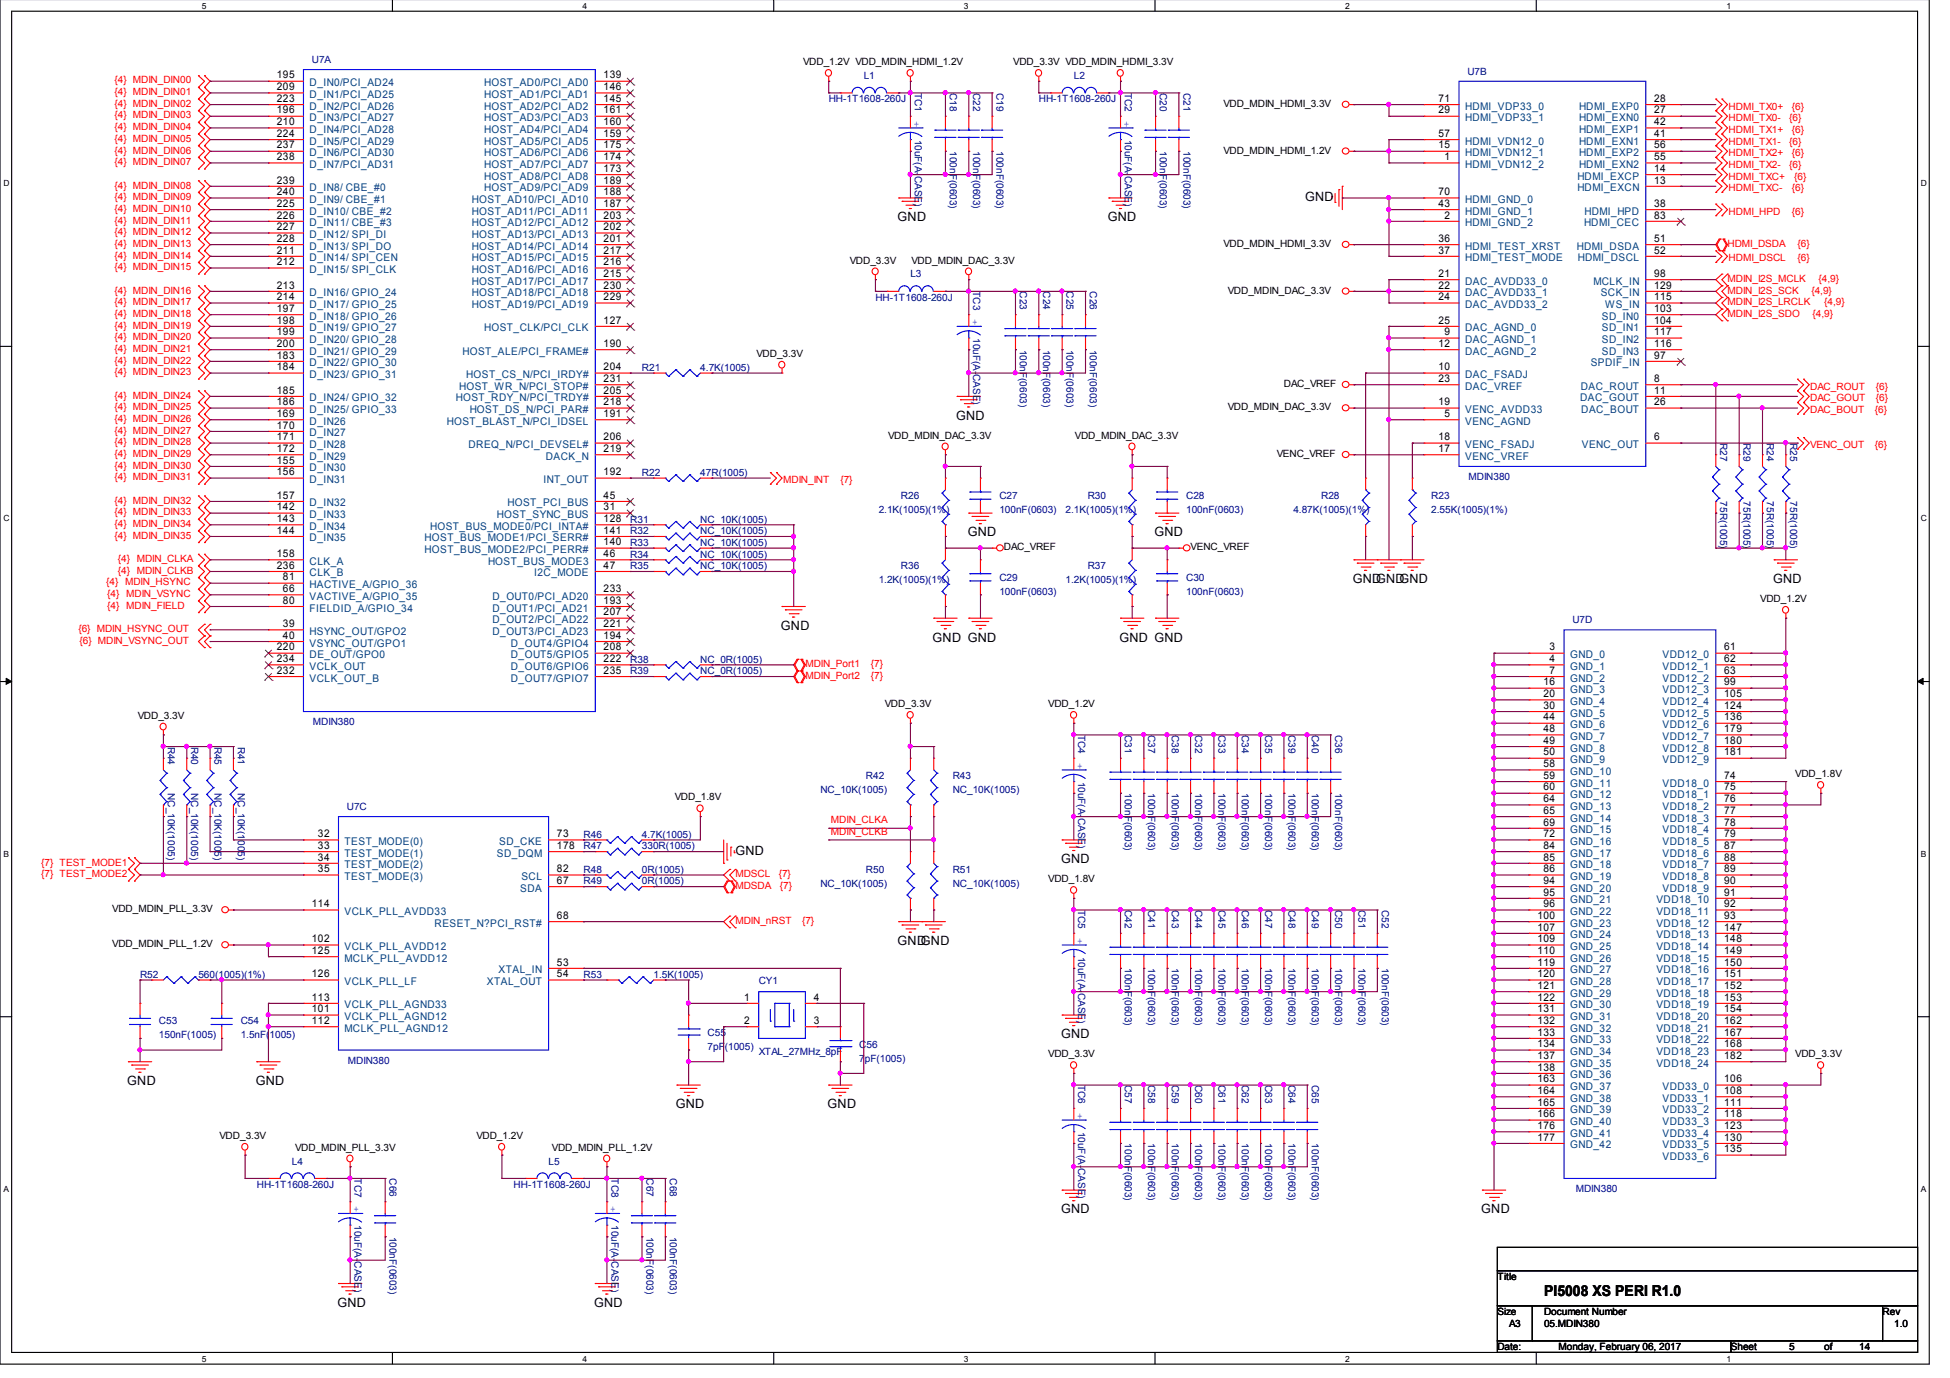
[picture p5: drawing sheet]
<svg xmlns="http://www.w3.org/2000/svg" width="297mm" height="210mm" viewBox="0 0 297 210" stroke-linecap="round" stroke-linejoin="round" font-family="sans-serif">
<defs><g id="words">
<text font-size="2.3" x="235.2" y="197.5">PI5008 XS PERI R1.0</text>
<g font-size="1.9">
<text x="136.7" y="33.7">GND</text>
<text x="168.7" y="33.7">GND</text>
<text x="198.8" y="30.7">GND</text>
<text x="145.6" y="63.9">GND</text>
<text x="147.4" y="81.7">GND</text>
<text x="175.9" y="81.7">GND</text>
<text x="206.1" y="88.8">GNDGNDGND</text>
<text x="270.1" y="88.8">GND</text>
<text x="119" y="95.9">GND</text>
<text x="142.1" y="97.7">GND GND</text>
<text x="170.5" y="97.7">GND GND</text>
<text x="112" y="130.2">GND</text>
<text x="161.6" y="131.5">GND</text>
<text x="136.7" y="143.9">GNDGND</text>
<text x="161.6" y="158.2">GND</text>
<text x="19.4" y="165.3">GND</text>
<text x="38.9" y="165.3">GND</text>
<text x="103" y="168.8">GND</text>
<text x="126.1" y="168.8">GND</text>
<text x="161.6" y="184.8">GND</text>
<text x="225.6" y="184.8">GND</text>
<text x="51.4" y="199.1">GND</text>
<text x="90.5" y="199.1">GND</text>
</g>
<g font-size="1.6">
<text x="42.2" y="12">195</text>
<text x="91.9" y="12">139</text>
<text x="42.2" y="13.7">209</text>
<text x="42.2" y="15.5">223</text>
<text x="42.2" y="17.3">196</text>
<text x="91.9" y="13.7">146</text>
<text x="91.9" y="15.5">145</text>
<text x="91.9" y="17.3">161</text>
<text x="219.1" y="15.5">71</text>
<text x="219.1" y="17.3">29</text>
<text x="252" y="15.5">28</text>
<text x="252" y="17.3">27</text>
<text x="42.2" y="19.1">210</text>
<text x="42.2" y="20.8">224</text>
<text x="42.2" y="22.6">237</text>
<text x="91.9" y="19.1">160</text>
<text x="91.9" y="20.8">159</text>
<text x="91.9" y="22.6">175</text>
<text x="219.1" y="20.8">57</text>
<text x="219.1" y="22.6">15</text>
<text x="252" y="19.1">42</text>
<text x="252" y="20.8">41</text>
<text x="252" y="22.6">56</text>
<text x="42.2" y="24.4">238</text>
<text x="42.2" y="28">239</text>
<text x="42.2" y="29.7">240</text>
<text x="91.9" y="24.4">174</text>
<text x="91.9" y="26.2">173</text>
<text x="91.9" y="28">189</text>
<text x="91.9" y="29.7">188</text>
<text x="219.1" y="29.7">70</text>
<text x="220" y="24.4">1</text>
<text x="252" y="24.4">55</text>
<text x="252" y="26.2">14</text>
<text x="252" y="28">13</text>
<text x="42.2" y="31.5">225</text>
<text x="42.2" y="33.3">226</text>
<text x="42.2" y="35.1">227</text>
<text x="91.9" y="31.5">187</text>
<text x="91.9" y="33.3">203</text>
<text x="91.9" y="35.1">202</text>
<text x="219.1" y="31.5">43</text>
<text x="220" y="33.3">2</text>
<text x="252" y="31.5">38</text>
<text x="252" y="33.3">83</text>
<text x="42.2" y="36.8">228</text>
<text x="42.2" y="38.6">211</text>
<text x="42.2" y="40.4">212</text>
<text x="91.9" y="36.8">201</text>
<text x="91.9" y="38.6">217</text>
<text x="91.9" y="40.4">216</text>
<text x="219.1" y="36.8">36</text>
<text x="219.1" y="38.6">37</text>
<text x="252" y="36.8">51</text>
<text x="252" y="38.6">52</text>
<text x="42.2" y="44">213</text>
<text x="42.2" y="45.7">214</text>
<text x="42.2" y="47.5">197</text>
<text x="91.9" y="42.2">215</text>
<text x="91.9" y="44">230</text>
<text x="91.9" y="45.7">229</text>
<text x="219.1" y="42.2">21</text>
<text x="219.1" y="44">22</text>
<text x="219.1" y="45.7">24</text>
<text x="252" y="42.2">98</text>
<text x="252" y="44">129</text>
<text x="252" y="45.7">115</text>
<text x="252" y="47.5">103</text>
<text x="42.2" y="49.3">198</text>
<text x="42.2" y="51.1">199</text>
<text x="42.2" y="52.8">200</text>
<text x="91.9" y="49.3">127</text>
<text x="91.9" y="52.8">190</text>
<text x="219.1" y="49.3">25</text>
<text x="219.1" y="52.8">12</text>
<text x="220" y="51.1">9</text>
<text x="252" y="49.3">104</text>
<text x="252" y="51.1">117</text>
<text x="252" y="52.8">116</text>
<text x="42.2" y="54.6">183</text>
<text x="42.2" y="56.4">184</text>
<text x="42.2" y="60">185</text>
<text x="91.9" y="56.4">204</text>
<text x="91.9" y="58.2">231</text>
<text x="91.9" y="60">205</text>
<text x="219.1" y="56.4">10</text>
<text x="219.1" y="58.2">23</text>
<text x="252" y="54.6">97</text>
<text x="252" y="58.2">8</text>
<text x="252" y="60">11</text>
<text x="42.2" y="61.7">186</text>
<text x="42.2" y="63.5">169</text>
<text x="42.2" y="65.3">170</text>
<text x="91.9" y="61.7">218</text>
<text x="91.9" y="63.5">191</text>
<text x="219.1" y="61.7">19</text>
<text x="220" y="63.5">5</text>
<text x="252" y="61.7">26</text>
<text x="42.2" y="67.1">171</text>
<text x="42.2" y="68.8">172</text>
<text x="42.2" y="70.6">155</text>
<text x="91.9" y="67.1">206</text>
<text x="91.9" y="68.8">219</text>
<text x="219.1" y="67.1">18</text>
<text x="219.1" y="68.8">17</text>
<text x="252" y="67.1">6</text>
<text x="42.2" y="72.4">156</text>
<text x="42.2" y="76">157</text>
<text x="42.2" y="77.7">142</text>
<text x="91.9" y="72.4">192</text>
<text x="91.9" y="76">45</text>
<text x="91.9" y="77.7">31</text>
<text x="42.2" y="79.5">143</text>
<text x="42.2" y="81.3">144</text>
<text x="91.9" y="79.5">128</text>
<text x="91.9" y="81.3">141</text>
<text x="91.9" y="83.1">140</text>
<text x="42.2" y="84.9">158</text>
<text x="42.2" y="86.6">236</text>
<text x="43.1" y="88.4">81</text>
<text x="91.9" y="84.9">46</text>
<text x="91.9" y="86.6">47</text>
<text x="43.1" y="90.2">66</text>
<text x="43.1" y="92">80</text>
<text x="43.1" y="95.5">39</text>
<text x="91.9" y="90.2">233</text>
<text x="91.9" y="92">193</text>
<text x="91.9" y="93.7">207</text>
<text x="91.9" y="95.5">221</text>
<text x="42.2" y="99.1">220</text>
<text x="42.2" y="100.9">234</text>
<text x="43.1" y="97.3">40</text>
<text x="91.9" y="97.3">194</text>
<text x="91.9" y="99.1">208</text>
<text x="91.9" y="100.9">222</text>
<text x="236.1" y="99.1">3</text>
<text x="236.1" y="100.9">4</text>
<text x="262.6" y="99.1">61</text>
<text x="262.6" y="100.9">62</text>
<text x="42.2" y="102.6">232</text>
<text x="91.9" y="102.6">235</text>
<text x="235.1" y="104.4">16</text>
<text x="235.1" y="106.2">20</text>
<text x="235.1" y="108">30</text>
<text x="236.1" y="102.6">7</text>
<text x="262.6" y="102.6">63</text>
<text x="262.6" y="104.4">99</text>
<text x="262.6" y="106.2">105</text>
<text x="262.6" y="108">124</text>
<text x="235.1" y="109.7">44</text>
<text x="235.1" y="111.5">48</text>
<text x="235.1" y="113.3">49</text>
<text x="262.6" y="109.7">136</text>
<text x="262.6" y="111.5">179</text>
<text x="262.6" y="113.3">180</text>
<text x="235.1" y="115.1">50</text>
<text x="235.1" y="116.9">58</text>
<text x="235.1" y="118.6">59</text>
<text x="262.6" y="115.1">181</text>
<text x="262.6" y="118.6">74</text>
<text x="235.1" y="120.4">60</text>
<text x="235.1" y="122.2">64</text>
<text x="235.1" y="124">65</text>
<text x="235.1" y="125.7">69</text>
<text x="262.6" y="120.4">75</text>
<text x="262.6" y="122.2">76</text>
<text x="262.6" y="124">77</text>
<text x="262.6" y="125.7">78</text>
<text x="48.4" y="127.5">32</text>
<text x="48.4" y="129.3">33</text>
<text x="48.4" y="131.1">34</text>
<text x="84.8" y="127.5">73</text>
<text x="84.8" y="129.3">178</text>
<text x="235.1" y="127.5">72</text>
<text x="235.1" y="129.3">84</text>
<text x="235.1" y="131.1">85</text>
<text x="262.6" y="127.5">79</text>
<text x="262.6" y="129.3">87</text>
<text x="262.6" y="131.1">88</text>
<text x="48.4" y="132.9">35</text>
<text x="84.8" y="132.9">82</text>
<text x="84.8" y="134.6">67</text>
<text x="235.1" y="132.9">86</text>
<text x="235.1" y="134.6">94</text>
<text x="235.1" y="136.4">95</text>
<text x="262.6" y="132.9">89</text>
<text x="262.6" y="134.6">90</text>
<text x="262.6" y="136.4">91</text>
<text x="47.5" y="138.2">114</text>
<text x="47.5" y="143.5">102</text>
<text x="84.8" y="140">68</text>
<text x="234.2" y="140">100</text>
<text x="234.2" y="141.7">107</text>
<text x="234.2" y="143.5">109</text>
<text x="235.1" y="138.2">96</text>
<text x="262.6" y="138.2">92</text>
<text x="262.6" y="140">93</text>
<text x="262.6" y="141.7">147</text>
<text x="262.6" y="143.5">148</text>
<text x="47.5" y="145.3">125</text>
<text x="47.5" y="148.9">126</text>
<text x="84.8" y="147.1">53</text>
<text x="84.8" y="148.9">54</text>
<text x="234.2" y="145.3">110</text>
<text x="234.2" y="147.1">119</text>
<text x="234.2" y="148.9">120</text>
<text x="262.6" y="145.3">149</text>
<text x="262.6" y="147.1">150</text>
<text x="262.6" y="148.9">151</text>
<text x="47.5" y="152.4">113</text>
<text x="47.5" y="154.2">101</text>
<text x="47.5" y="156">112</text>
<text x="113.4" y="152.4">1</text>
<text x="113.4" y="156">2</text>
<text x="124" y="156">3</text>
<text x="124" y="152.4">4</text>
<text x="234.2" y="150.6">121</text>
<text x="234.2" y="152.4">122</text>
<text x="234.2" y="154.2">131</text>
<text x="234.2" y="156">132</text>
<text x="262.6" y="150.6">152</text>
<text x="262.6" y="152.4">153</text>
<text x="262.6" y="154.2">154</text>
<text x="262.6" y="156">162</text>
<text x="234.2" y="157.7">133</text>
<text x="234.2" y="159.5">134</text>
<text x="234.2" y="161.3">137</text>
<text x="262.6" y="157.7">167</text>
<text x="262.6" y="159.5">168</text>
<text x="262.6" y="161.3">182</text>
<text x="234.2" y="163.1">138</text>
<text x="234.2" y="164.9">163</text>
<text x="234.2" y="166.6">164</text>
<text x="262.6" y="164.9">106</text>
<text x="262.6" y="166.6">108</text>
<text x="234.2" y="168.4">165</text>
<text x="234.2" y="170.2">166</text>
<text x="234.2" y="172">176</text>
<text x="234.2" y="173.8">177</text>
<text x="262.6" y="168.4">111</text>
<text x="262.6" y="170.2">118</text>
<text x="262.6" y="172">123</text>
<text x="262.6" y="173.8">130</text>
<text x="262.6" y="175.5">135</text>
</g>
<g font-size="1.6" fill="#004080">
<text x="47.2" y="13.1">D_IN0/PCI_AD24</text>
<text x="47.2" y="14.9">D_IN1/PCI_AD25</text>
<text x="47.2" y="16.7">D_IN2/PCI_AD26</text>
<text x="73.7" y="13.1">HOST_AD0/PCI_AD0</text>
<text x="73.7" y="14.9">HOST_AD1/PCI_AD1</text>
<text x="73.7" y="16.7">HOST_AD2/PCI_AD2</text>
<text x="223.2" y="16.7">HDMI_VDP33_0</text>
<text x="240.5" y="16.7">HDMI_EXP0</text>
<text x="47.2" y="18.5">D_IN3/PCI_AD27</text>
<text x="47.2" y="20.2">D_IN4/PCI_AD28</text>
<text x="47.2" y="22">D_IN5/PCI_AD29</text>
<text x="47.2" y="23.8">D_IN6/PCI_AD30</text>
<text x="73.7" y="18.5">HOST_AD3/PCI_AD3</text>
<text x="73.7" y="20.2">HOST_AD4/PCI_AD4</text>
<text x="73.7" y="22">HOST_AD5/PCI_AD5</text>
<text x="73.7" y="23.8">HOST_AD6/PCI_AD6</text>
<text x="223.2" y="18.5">HDMI_VDP33_1</text>
<text x="223.2" y="22">HDMI_VDN12_0</text>
<text x="223.2" y="23.8">HDMI_VDN12_1</text>
<text x="240.5" y="18.5">HDMI_EXN0</text>
<text x="240.5" y="20.2">HDMI_EXP1</text>
<text x="240.5" y="22">HDMI_EXN1</text>
<text x="240.5" y="23.8">HDMI_EXP2</text>
<text x="47.2" y="25.6">D_IN7/PCI_AD31</text>
<text x="47.2" y="29.1">D_IN8/ CBE_#0</text>
<text x="73.7" y="25.6">HOST_AD7/PCI_AD7</text>
<text x="73.7" y="27.4">HOST_AD8/PCI_AD8</text>
<text x="73.7" y="29.1">HOST_AD9/PCI_AD9</text>
<text x="223.2" y="25.6">HDMI_VDN12_2</text>
<text x="240.3" y="27.4">HDMI_EXCP</text>
<text x="240.3" y="29.1">HDMI_EXCN</text>
<text x="240.5" y="25.6">HDMI_EXN2</text>
<text x="47.2" y="30.9">D_IN9/ CBE_#1</text>
<text x="47.2" y="32.7">D_IN10/ CBE_#2</text>
<text x="47.2" y="34.5">D_IN11/ CBE_#3</text>
<text x="71.9" y="30.9">HOST_AD10/PCI_AD10</text>
<text x="71.9" y="32.7">HOST_AD11/PCI_AD11</text>
<text x="71.9" y="34.5">HOST_AD12/PCI_AD12</text>
<text x="223.2" y="30.9">HDMI_GND_0</text>
<text x="223.2" y="32.7">HDMI_GND_1</text>
<text x="223.2" y="34.5">HDMI_GND_2</text>
<text x="241.3" y="34.5">HDMI_CEC</text>
<text x="241.4" y="32.7">HDMI_HPD</text>
<text x="47.2" y="36.3">D_IN12/ SPI_DI</text>
<text x="47.2" y="38">D_IN13/ SPI_DO</text>
<text x="47.2" y="39.8">D_IN14/ SPI_CEN</text>
<text x="47.2" y="41.6">D_IN15/ SPI_CLK</text>
<text x="71.9" y="36.3">HOST_AD13/PCI_AD13</text>
<text x="71.9" y="38">HOST_AD14/PCI_AD14</text>
<text x="71.9" y="39.8">HOST_AD15/PCI_AD15</text>
<text x="71.9" y="41.6">HOST_AD16/PCI_AD16</text>
<text x="223.2" y="38">HDMI_TEST_XRST</text>
<text x="223.2" y="39.8">HDMI_TEST_MODE</text>
<text x="240.2" y="38">HDMI_DSDA</text>
<text x="240.4" y="39.8">HDMI_DSCL</text>
<text x="47.2" y="45.1">D_IN16/ GPIO_24</text>
<text x="47.2" y="46.9">D_IN17/ GPIO_25</text>
<text x="71.9" y="43.4">HOST_AD17/PCI_AD17</text>
<text x="71.9" y="45.1">HOST_AD18/PCI_AD18</text>
<text x="71.9" y="46.9">HOST_AD19/PCI_AD19</text>
<text x="223.2" y="43.4">DAC_AVDD33_0</text>
<text x="223.2" y="45.1">DAC_AVDD33_1</text>
<text x="223.2" y="46.9">DAC_AVDD33_2</text>
<text x="242.7" y="43.4">MCLK_IN</text>
<text x="243.8" y="45.1">SCK_IN</text>
<text x="244.5" y="46.9">WS_IN</text>
<text x="47.2" y="48.7">D_IN18/ GPIO_26</text>
<text x="47.2" y="50.5">D_IN19/ GPIO_27</text>
<text x="47.2" y="52.3">D_IN20/ GPIO_28</text>
<text x="73.7" y="50.5">HOST_CLK/PCI_CLK</text>
<text x="223.2" y="50.5">DAC_AGND_0</text>
<text x="223.2" y="52.3">DAC_AGND_1</text>
<text x="244" y="48.7">SD_IN0</text>
<text x="244" y="50.5">SD_IN1</text>
<text x="244" y="52.3">SD_IN2</text>
<text x="47.2" y="54">D_IN21/ GPIO_29</text>
<text x="47.2" y="55.8">D_IN22/ GPIO_30</text>
<text x="47.2" y="57.6">D_IN23/ GPIO_31</text>
<text x="69.9" y="59.4">HOST_WR_N/PCI_STOP#</text>
<text x="70.4" y="54">HOST_ALE/PCI_FRAME#</text>
<text x="71" y="57.6">HOST_CS_N/PCI_IRDY#</text>
<text x="223.2" y="54">DAC_AGND_2</text>
<text x="223.2" y="57.6">DAC_FSADJ</text>
<text x="223.2" y="59.4">DAC_VREF</text>
<text x="240.8" y="59.4">DAC_ROUT</text>
<text x="242.3" y="55.8">SPDIF_IN</text>
<text x="244" y="54">SD_IN3</text>
<text x="47.2" y="61.1">D_IN24/ GPIO_32</text>
<text x="47.2" y="62.9">D_IN25/ GPIO_33</text>
<text x="47.2" y="64.7">D_IN26</text>
<text x="68.1" y="64.7">HOST_BLAST_N/PCI_IDSEL</text>
<text x="69.4" y="61.1">HOST_RDY_N/PCI_TRDY#</text>
<text x="71.5" y="62.9">HOST_DS_N/PCI_PAR#</text>
<text x="223.2" y="62.9">VENC_AVDD33</text>
<text x="223.2" y="64.7">VENC_AGND</text>
<text x="240.7" y="61.1">DAC_GOUT</text>
<text x="240.9" y="62.9">DAC_BOUT</text>
<text x="47.2" y="66.5">D_IN27</text>
<text x="47.2" y="68.3">D_IN28</text>
<text x="47.2" y="70">D_IN29</text>
<text x="47.2" y="71.8">D_IN30</text>
<text x="71.4" y="68.3">DREQ_N/PCI_DEVSEL#</text>
<text x="83.1" y="70">DACK_N</text>
<text x="223.2" y="68.3">VENC_FSADJ</text>
<text x="223.2" y="70">VENC_VREF</text>
<text x="241" y="68.3">VENC_OUT</text>
<text x="47.2" y="73.6">D_IN31</text>
<text x="47.2" y="77.1">D_IN32</text>
<text x="77.3" y="77.1">HOST_PCI_BUS</text>
<text x="82.8" y="73.6">INT_OUT</text>
<text x="47.2" y="78.9">D_IN33</text>
<text x="47.2" y="80.7">D_IN34</text>
<text x="47.2" y="82.5">D_IN35</text>
<text x="64.7" y="82.5">HOST_BUS_MODE1/PCI_SERR#</text>
<text x="65.5" y="80.7">HOST_BUS_MODE0/PCI_INTA#</text>
<text x="75.7" y="78.9">HOST_SYNC_BUS</text>
<text x="47.2" y="86">CLK_A</text>
<text x="47.2" y="87.8">CLK_B</text>
<text x="47.2" y="89.6">HACTIVE_A/GPIO_36</text>
<text x="64.7" y="84.3">HOST_BUS_MODE2/PCI_PERR#</text>
<text x="74.3" y="86">HOST_BUS_MODE3</text>
<text x="81.4" y="87.8">I2C_MODE</text>
<text x="47.2" y="91.4">VACTIVE_A/GPIO_35</text>
<text x="47.2" y="93.1">FIELDID_A/GPIO_34</text>
<text x="75" y="91.4">D_OUT0/PCI_AD20</text>
<text x="75" y="93.1">D_OUT1/PCI_AD21</text>
<text x="75" y="94.9">D_OUT2/PCI_AD22</text>
<text x="47.2" y="96.7">HSYNC_OUT/GPO2</text>
<text x="47.2" y="98.5">VSYNC_OUT/GPO1</text>
<text x="47.2" y="100.3">DE_OUT/GPO0</text>
<text x="75" y="96.7">D_OUT3/PCI_AD23</text>
<text x="77.8" y="98.5">D_OUT4/GPIO4</text>
<text x="77.8" y="100.3">D_OUT5/GPIO5</text>
<text x="239.2" y="100.3">GND_0</text>
<text x="253.2" y="100.3">VDD12_0</text>
<text x="47.2" y="102">VCLK_OUT</text>
<text x="47.2" y="103.8">VCLK_OUT_B</text>
<text x="77.8" y="102">D_OUT6/GPIO6</text>
<text x="77.8" y="103.8">D_OUT7/GPIO7</text>
<text x="239.2" y="102">GND_1</text>
<text x="239.2" y="103.8">GND_2</text>
<text x="239.2" y="105.6">GND_3</text>
<text x="239.2" y="107.4">GND_4</text>
<text x="253.2" y="102">VDD12_1</text>
<text x="253.2" y="103.8">VDD12_2</text>
<text x="253.2" y="105.6">VDD12_3</text>
<text x="253.2" y="107.4">VDD12_4</text>
<text x="239.2" y="109.1">GND_5</text>
<text x="239.2" y="110.9">GND_6</text>
<text x="239.2" y="112.7">GND_7</text>
<text x="253.2" y="109.1">VDD12_5</text>
<text x="253.2" y="110.9">VDD12_6</text>
<text x="253.2" y="112.7">VDD12_7</text>
<text x="239.2" y="114.5">GND_8</text>
<text x="239.2" y="116.3">GND_9</text>
<text x="239.2" y="118">GND_10</text>
<text x="239.2" y="119.8">GND_11</text>
<text x="253.2" y="114.5">VDD12_8</text>
<text x="253.2" y="116.3">VDD12_9</text>
<text x="253.2" y="119.8">VDD18_0</text>
<text x="239.2" y="121.6">GND_12</text>
<text x="239.2" y="123.4">GND_13</text>
<text x="239.2" y="125.2">GND_14</text>
<text x="253.2" y="121.6">VDD18_1</text>
<text x="253.2" y="123.4">VDD18_2</text>
<text x="253.2" y="125.2">VDD18_3</text>
<text x="52.5" y="128.7">TEST_MODE(0)</text>
<text x="52.5" y="130.5">TEST_MODE(1)</text>
<text x="75.7" y="130.5">SD_DQM</text>
<text x="76" y="128.7">SD_CKE</text>
<text x="239.2" y="126.9">GND_15</text>
<text x="239.2" y="128.7">GND_16</text>
<text x="239.2" y="130.5">GND_17</text>
<text x="253.2" y="126.9">VDD18_4</text>
<text x="253.2" y="128.7">VDD18_5</text>
<text x="253.2" y="130.5">VDD18_6</text>
<text x="52.5" y="132.3">TEST_MODE(2)</text>
<text x="52.5" y="134">TEST_MODE(3)</text>
<text x="79.2" y="135.8">SDA</text>
<text x="79.4" y="134">SCL</text>
<text x="239.2" y="132.3">GND_18</text>
<text x="239.2" y="134">GND_19</text>
<text x="239.2" y="135.8">GND_20</text>
<text x="239.2" y="137.6">GND_21</text>
<text x="252.3" y="137.6">VDD18_10</text>
<text x="253.2" y="132.3">VDD18_7</text>
<text x="253.2" y="134">VDD18_8</text>
<text x="253.2" y="135.8">VDD18_9</text>
<text x="52.5" y="139.4">VCLK_PLL_AVDD33</text>
<text x="66.2" y="141.2">RESET_N?PCI_RST#</text>
<text x="239.2" y="139.4">GND_22</text>
<text x="239.2" y="141.2">GND_23</text>
<text x="239.2" y="142.9">GND_24</text>
<text x="252.3" y="139.4">VDD18_11</text>
<text x="252.3" y="141.2">VDD18_12</text>
<text x="252.3" y="142.9">VDD18_13</text>
<text x="52.5" y="144.7">VCLK_PLL_AVDD12</text>
<text x="52.5" y="146.5">MCLK_PLL_AVDD12</text>
<text x="75.9" y="148.3">XTAL_IN</text>
<text x="239.2" y="144.7">GND_25</text>
<text x="239.2" y="146.5">GND_26</text>
<text x="239.2" y="148.3">GND_27</text>
<text x="252.3" y="144.7">VDD18_14</text>
<text x="252.3" y="146.5">VDD18_15</text>
<text x="252.3" y="148.3">VDD18_16</text>
<text x="52.5" y="150">VCLK_PLL_LF</text>
<text x="52.5" y="153.6">VCLK_PLL_AGND33</text>
<text x="52.5" y="155.4">VCLK_PLL_AGND12</text>
<text x="74.2" y="150">XTAL_OUT</text>
<text x="239.2" y="150">GND_28</text>
<text x="239.2" y="151.8">GND_29</text>
<text x="239.2" y="153.6">GND_30</text>
<text x="239.2" y="155.4">GND_31</text>
<text x="252.3" y="150">VDD18_17</text>
<text x="252.3" y="151.8">VDD18_18</text>
<text x="252.3" y="153.6">VDD18_19</text>
<text x="252.3" y="155.4">VDD18_20</text>
<text x="52.5" y="157.2">MCLK_PLL_AGND12</text>
<text x="239.2" y="157.2">GND_32</text>
<text x="239.2" y="158.9">GND_33</text>
<text x="239.2" y="160.7">GND_34</text>
<text x="252.3" y="157.2">VDD18_21</text>
<text x="252.3" y="158.9">VDD18_22</text>
<text x="252.3" y="160.7">VDD18_23</text>
<text x="239.2" y="162.5">GND_35</text>
<text x="239.2" y="164.3">GND_36</text>
<text x="239.2" y="166">GND_37</text>
<text x="239.2" y="167.8">GND_38</text>
<text x="252.3" y="162.5">VDD18_24</text>
<text x="253.2" y="166">VDD33_0</text>
<text x="253.2" y="167.8">VDD33_1</text>
<text x="239.2" y="169.6">GND_39</text>
<text x="239.2" y="171.4">GND_40</text>
<text x="239.2" y="173.2">GND_41</text>
<text x="253.2" y="169.6">VDD33_2</text>
<text x="253.2" y="171.4">VDD33_3</text>
<text x="253.2" y="173.2">VDD33_4</text>
<text x="239.2" y="174.9">GND_42</text>
<text x="253.2" y="174.9">VDD33_5</text>
<text x="253.2" y="176.7">VDD33_6</text>
</g>
<g font-size="1.5" fill="#000080">
<text x="47.5" y="9.6">U7A</text>
<text x="223.5" y="11.4">U7B</text>
<text x="126.2" y="15.6">HH-1T1608-260J</text>
<text x="131.6" y="12">L1</text>
<text x="139.4" y="14.2" transform="rotate(90 139.4 14.2)">TC1</text>
<text x="144.7" y="14.2" transform="rotate(90 144.7 14.2)">C18</text>
<text x="148.3" y="14.2" transform="rotate(90 148.3 14.2)">C22</text>
<text x="151.8" y="14.2" transform="rotate(90 151.8 14.2)">C19</text>
<text x="158.2" y="15.6">HH-1T1608-260J</text>
<text x="163.6" y="12">L2</text>
<text x="171.4" y="14.2" transform="rotate(90 171.4 14.2)">TC2</text>
<text x="176.7" y="14.2" transform="rotate(90 176.7 14.2)">C20</text>
<text x="180.3" y="14.2" transform="rotate(90 180.3 14.2)">C21</text>
<text x="139.4" y="21.3" transform="rotate(90 139.4 21.3)">10uF(A-CASE)</text>
<text x="144.7" y="23" transform="rotate(90 144.7 23)">100nF(0603)</text>
<text x="148.3" y="23" transform="rotate(90 148.3 23)">100nF(0603)</text>
<text x="151.8" y="23" transform="rotate(90 151.8 23)">100nF(0603)</text>
<text x="171.4" y="21.3" transform="rotate(90 171.4 21.3)">10uF(A-CASE)</text>
<text x="176.7" y="23" transform="rotate(90 176.7 23)">100nF(0603)</text>
<text x="180.3" y="23" transform="rotate(90 180.3 23)">100nF(0603)</text>
<text x="133.3" y="45.8">HH-1T1608-260J</text>
<text x="138.7" y="42.3">L3</text>
<text x="148.3" y="44.4" transform="rotate(90 148.3 44.4)">TC3</text>
<text x="155.4" y="44.4" transform="rotate(90 155.4 44.4)">C23</text>
<text x="158.9" y="44.4" transform="rotate(90 158.9 44.4)">C24</text>
<text x="162.5" y="44.4" transform="rotate(90 162.5 44.4)">C25</text>
<text x="166" y="44.4" transform="rotate(90 166 44.4)">C26</text>
<text x="148.3" y="51.5" transform="rotate(90 148.3 51.5)">10uF(A-CASE)</text>
<text x="155.4" y="53.3" transform="rotate(90 155.4 53.3)">100nF(0603)</text>
<text x="158.9" y="53.3" transform="rotate(90 158.9 53.3)">100nF(0603)</text>
<text x="162.5" y="53.3" transform="rotate(90 162.5 53.3)">100nF(0603)</text>
<text x="166" y="53.3" transform="rotate(90 166 53.3)">100nF(0603)</text>
<text x="97.8" y="56.5">R21</text>
<text x="106.7" y="56.5">4.7K(1005)</text>
<text x="262" y="67.5" transform="rotate(90 262 67.5)">R27</text>
<text x="265.6" y="67.5" transform="rotate(90 265.6 67.5)">R29</text>
<text x="269.2" y="67.5" transform="rotate(90 269.2 67.5)">R24</text>
<text x="272.7" y="67.5" transform="rotate(90 272.7 67.5)">R25</text>
<text x="97.8" y="72.5">R22</text>
<text x="106.7" y="72.5">47R(1005)</text>
<text x="137.2" y="76">R26</text>
<text x="152.2" y="76">C27</text>
<text x="165.7" y="76">R30</text>
<text x="180.7" y="76">C28</text>
<text x="201.3" y="76">R28</text>
<text x="218" y="76">R23</text>
<text x="223.7" y="73.2">MDIN380</text>
<text x="262" y="76.4" transform="rotate(90 262 76.4)">75R(1005)</text>
<text x="265.6" y="76.4" transform="rotate(90 265.6 76.4)">75R(1005)</text>
<text x="269.2" y="76.4" transform="rotate(90 269.2 76.4)">75R(1005)</text>
<text x="272.7" y="76.4" transform="rotate(90 272.7 76.4)">75R(1005)</text>
<text x="96" y="79.6">R31</text>
<text x="96" y="81.4">R32</text>
<text x="96" y="83.2">R33</text>
<text x="106.7" y="79.6">NC_10K(1005)</text>
<text x="106.7" y="81.4">NC_10K(1005)</text>
<text x="106.7" y="83.2">NC_10K(1005)</text>
<text x="133.9" y="78.2">2.1K(1005)(1%)</text>
<text x="152.2" y="78.2">100nF(0603)</text>
<text x="162.3" y="78.2">2.1K(1005)(1%)</text>
<text x="180.7" y="78.2">100nF(0603)</text>
<text x="197" y="78.2">4.87K(1005)(1%)</text>
<text x="218" y="78.2">2.55K(1005)(1%)</text>
<text x="96" y="86.7">R35</text>
<text x="96" y="84.9">R34</text>
<text x="106.7" y="86.7">NC_10K(1005)</text>
<text x="106.7" y="84.9">NC_10K(1005)</text>
<text x="133.9" y="88.8">1.2K(1005)(1%)</text>
<text x="137.2" y="86.7">R36</text>
<text x="152.2" y="88.5">C29</text>
<text x="162.3" y="88.8">1.2K(1005)(1%)</text>
<text x="165.7" y="86.7">R37</text>
<text x="180.7" y="88.5">C30</text>
<text x="152.2" y="90.6">100nF(0603)</text>
<text x="180.7" y="90.6">100nF(0603)</text>
<text x="239.5" y="94.9">U7D</text>
<text x="96" y="100.9">R38</text>
<text x="106.7" y="100.9">NC_0R(1005)</text>
<text x="96" y="102.7">R39</text>
<text x="106.7" y="102.7">NC_0R(1005)</text>
<text x="25.6" y="113.7" transform="rotate(90 25.6 113.7)">R44</text>
<text x="29.1" y="113.7" transform="rotate(90 29.1 113.7)">R40</text>
<text x="32.7" y="113.7" transform="rotate(90 32.7 113.7)">R45</text>
<text x="36.2" y="113.7" transform="rotate(90 36.2 113.7)">R41</text>
<text x="47.7" y="110.5">MDIN380</text>
<text x="164.3" y="111.9" transform="rotate(90 164.3 111.9)">TC4</text>
<text x="171.4" y="111.9" transform="rotate(90 171.4 111.9)">C31</text>
<text x="174.9" y="111.9" transform="rotate(90 174.9 111.9)">C37</text>
<text x="178.5" y="111.9" transform="rotate(90 178.5 111.9)">C38</text>
<text x="182" y="111.9" transform="rotate(90 182 111.9)">C32</text>
<text x="185.6" y="111.9" transform="rotate(90 185.6 111.9)">C33</text>
<text x="189.1" y="111.9" transform="rotate(90 189.1 111.9)">C34</text>
<text x="192.7" y="111.9" transform="rotate(90 192.7 111.9)">C35</text>
<text x="196.3" y="111.9" transform="rotate(90 196.3 111.9)">C39</text>
<text x="199.8" y="111.9" transform="rotate(90 199.8 111.9)">C40</text>
<text x="203.4" y="111.9" transform="rotate(90 203.4 111.9)">C36</text>
<text x="131.9" y="118.7">R42</text>
<text x="145.1" y="118.7">R43</text>
<text x="164.3" y="119.1" transform="rotate(90 164.3 119.1)">10uF(A-CASE)</text>
<text x="25.6" y="120.8" transform="rotate(90 25.6 120.8)">NC_10K(1005)</text>
<text x="29.1" y="120.8" transform="rotate(90 29.1 120.8)">NC_10K(1005)</text>
<text x="32.7" y="120.8" transform="rotate(90 32.7 120.8)">NC_10K(1005)</text>
<text x="36.2" y="120.8" transform="rotate(90 36.2 120.8)">NC_10K(1005)</text>
<text x="52.8" y="123.4">U7C</text>
<text x="125" y="120.8">NC_10K(1005)</text>
<text x="145.1" y="120.8">NC_10K(1005)</text>
<text x="171.4" y="120.8" transform="rotate(90 171.4 120.8)">100nF(0603)</text>
<text x="174.9" y="120.8" transform="rotate(90 174.9 120.8)">100nF(0603)</text>
<text x="178.5" y="120.8" transform="rotate(90 178.5 120.8)">100nF(0603)</text>
<text x="182" y="120.8" transform="rotate(90 182 120.8)">100nF(0603)</text>
<text x="185.6" y="120.8" transform="rotate(90 185.6 120.8)">100nF(0603)</text>
<text x="189.1" y="120.8" transform="rotate(90 189.1 120.8)">100nF(0603)</text>
<text x="192.7" y="120.8" transform="rotate(90 192.7 120.8)">100nF(0603)</text>
<text x="196.3" y="120.8" transform="rotate(90 196.3 120.8)">100nF(0603)</text>
<text x="199.8" y="120.8" transform="rotate(90 199.8 120.8)">100nF(0603)</text>
<text x="203.4" y="120.8" transform="rotate(90 203.4 120.8)">100nF(0603)</text>
<text x="88.9" y="127.6">R46</text>
<text x="88.9" y="129.4">R47</text>
<text x="97.8" y="127.6">4.7K(1005)</text>
<text x="97.8" y="129.4">330R(1005)</text>
<text x="88.9" y="132.9">R48</text>
<text x="88.9" y="134.7">R49</text>
<text x="97.8" y="132.9">0R(1005)</text>
<text x="97.8" y="134.7">0R(1005)</text>
<text x="125" y="135.1">NC_10K(1005)</text>
<text x="131.9" y="132.9">R50</text>
<text x="145.1" y="132.9">R51</text>
<text x="145.1" y="135.1">NC_10K(1005)</text>
<text x="164.3" y="138.6" transform="rotate(90 164.3 138.6)">TC5</text>
<text x="171.4" y="138.6" transform="rotate(90 171.4 138.6)">C42</text>
<text x="174.9" y="138.6" transform="rotate(90 174.9 138.6)">C41</text>
<text x="178.5" y="138.6" transform="rotate(90 178.5 138.6)">C43</text>
<text x="182" y="138.6" transform="rotate(90 182 138.6)">C44</text>
<text x="185.6" y="138.6" transform="rotate(90 185.6 138.6)">C45</text>
<text x="189.1" y="138.6" transform="rotate(90 189.1 138.6)">C46</text>
<text x="192.7" y="138.6" transform="rotate(90 192.7 138.6)">C47</text>
<text x="196.3" y="138.6" transform="rotate(90 196.3 138.6)">C48</text>
<text x="199.8" y="138.6" transform="rotate(90 199.8 138.6)">C49</text>
<text x="203.4" y="138.6" transform="rotate(90 203.4 138.6)">C50</text>
<text x="206.9" y="138.6" transform="rotate(90 206.9 138.6)">C51</text>
<text x="210.5" y="138.6" transform="rotate(90 210.5 138.6)">C52</text>
<text x="21.3" y="148.9">R52</text>
<text x="30.2" y="148.9">560(1005)(1%)</text>
<text x="88.9" y="148.9">R53</text>
<text x="99.6" y="148.9">1.5K(1005)</text>
<text x="115.6" y="149.9">CY1</text>
<text x="164.3" y="145.7" transform="rotate(90 164.3 145.7)">10uF(A-CASE)</text>
<text x="171.4" y="147.5" transform="rotate(90 171.4 147.5)">100nF(0603)</text>
<text x="174.9" y="147.5" transform="rotate(90 174.9 147.5)">100nF(0603)</text>
<text x="178.5" y="147.5" transform="rotate(90 178.5 147.5)">100nF(0603)</text>
<text x="182" y="147.5" transform="rotate(90 182 147.5)">100nF(0603)</text>
<text x="185.6" y="147.5" transform="rotate(90 185.6 147.5)">100nF(0603)</text>
<text x="189.1" y="147.5" transform="rotate(90 189.1 147.5)">100nF(0603)</text>
<text x="192.7" y="147.5" transform="rotate(90 192.7 147.5)">100nF(0603)</text>
<text x="196.3" y="147.5" transform="rotate(90 196.3 147.5)">100nF(0603)</text>
<text x="199.8" y="147.5" transform="rotate(90 199.8 147.5)">100nF(0603)</text>
<text x="203.4" y="147.5" transform="rotate(90 203.4 147.5)">100nF(0603)</text>
<text x="206.9" y="147.5" transform="rotate(90 206.9 147.5)">100nF(0603)</text>
<text x="210.5" y="147.5" transform="rotate(90 210.5 147.5)">100nF(0603)</text>
<text x="24.2" y="156.1">C53</text>
<text x="24.2" y="158.2">150nF(1005)</text>
<text x="36.7" y="156.1">C54</text>
<text x="36.7" y="158.2">1.5nF(1005)</text>
<text x="107.8" y="157.8">C55</text>
<text x="107.8" y="159.9">7pF(1005)</text>
<text x="115.6" y="160.7">XTAL_27MHz_8pF</text>
<text x="130.9" y="159.6">C56</text>
<text x="130.9" y="161.7">7pF(1005)</text>
<text x="53" y="162.1">MDIN380</text>
<text x="164.3" y="165.3" transform="rotate(90 164.3 165.3)">TC6</text>
<text x="171.4" y="165.3" transform="rotate(90 171.4 165.3)">C57</text>
<text x="174.9" y="165.3" transform="rotate(90 174.9 165.3)">C58</text>
<text x="178.5" y="165.3" transform="rotate(90 178.5 165.3)">C59</text>
<text x="182" y="165.3" transform="rotate(90 182 165.3)">C60</text>
<text x="185.6" y="165.3" transform="rotate(90 185.6 165.3)">C61</text>
<text x="189.1" y="165.3" transform="rotate(90 189.1 165.3)">C62</text>
<text x="192.7" y="165.3" transform="rotate(90 192.7 165.3)">C63</text>
<text x="196.3" y="165.3" transform="rotate(90 196.3 165.3)">C64</text>
<text x="199.8" y="165.3" transform="rotate(90 199.8 165.3)">C65</text>
<text x="164.3" y="172.4" transform="rotate(90 164.3 172.4)">10uF(A-CASE)</text>
<text x="44.4" y="177.4">L4</text>
<text x="54" y="179.5" transform="rotate(90 54 179.5)">TC7</text>
<text x="59.4" y="179.5" transform="rotate(90 59.4 179.5)">C66</text>
<text x="83.6" y="177.4">L5</text>
<text x="93.1" y="179.5" transform="rotate(90 93.1 179.5)">TC8</text>
<text x="98.5" y="179.5" transform="rotate(90 98.5 179.5)">C67</text>
<text x="102" y="179.5" transform="rotate(90 102 179.5)">C68</text>
<text x="171.4" y="174.2" transform="rotate(90 171.4 174.2)">100nF(0603)</text>
<text x="174.9" y="174.2" transform="rotate(90 174.9 174.2)">100nF(0603)</text>
<text x="178.5" y="174.2" transform="rotate(90 178.5 174.2)">100nF(0603)</text>
<text x="182" y="174.2" transform="rotate(90 182 174.2)">100nF(0603)</text>
<text x="185.6" y="174.2" transform="rotate(90 185.6 174.2)">100nF(0603)</text>
<text x="189.1" y="174.2" transform="rotate(90 189.1 174.2)">100nF(0603)</text>
<text x="192.7" y="174.2" transform="rotate(90 192.7 174.2)">100nF(0603)</text>
<text x="196.3" y="174.2" transform="rotate(90 196.3 174.2)">100nF(0603)</text>
<text x="199.8" y="174.2" transform="rotate(90 199.8 174.2)">100nF(0603)</text>
<text x="39.1" y="180.9">HH-1T1608-260J</text>
<text x="78.2" y="180.9">HH-1T1608-260J</text>
<text x="240" y="181.6">MDIN380</text>
<text x="54" y="186.6" transform="rotate(90 54 186.6)">10uF(A-CASE)</text>
<text x="59.4" y="188.4" transform="rotate(90 59.4 188.4)">100nF(0603)</text>
<text x="93.1" y="186.6" transform="rotate(90 93.1 186.6)">10uF(A-CASE)</text>
<text x="98.5" y="188.4" transform="rotate(90 98.5 188.4)">100nF(0603)</text>
<text x="102" y="188.4" transform="rotate(90 102 188.4)">100nF(0603)</text>
</g>
<g font-size="1.5">
<text x="122.3" y="9.9">VDD_1.2V VDD_MDIN_HDMI_1.2V</text>
<text x="154.3" y="9.9">VDD_3.3V VDD_MDIN_HDMI_3.3V</text>
<text x="186.4" y="16.3">VDD_MDIN_HDMI_3.3V</text>
<text x="186.4" y="23.4">VDD_MDIN_HDMI_1.2V</text>
<text x="129.5" y="40.1">VDD_3.3V</text>
<text x="138.9" y="40.1">VDD_MDIN_DAC_3.3V</text>
<text x="186.4" y="37.6">VDD_MDIN_HDMI_3.3V</text>
<text x="187" y="44.7">VDD_MDIN_DAC_3.3V</text>
<text x="115.2" y="54.4">VDD_3.3V</text>
<text x="195.6" y="58.9">DAC_VREF</text>
<text x="187" y="62.5">VDD_MDIN_DAC_3.3V</text>
<text x="135.3" y="66.8">VDD_MDIN_DAC_3.3V</text>
<text x="163.7" y="66.8">VDD_MDIN_DAC_3.3V</text>
<text x="194.5" y="69.6">VENC_VREF</text>
<text x="152.9" y="83.8">DAC_VREF</text>
<text x="181.4" y="83.8">VENC_VREF</text>
<text x="268.1" y="91.7">VDD_1.2V</text>
<text x="134.8" y="107.7">VDD_3.3V</text>
<text x="159.7" y="107.7">VDD_1.2V</text>
<text x="21" y="109.5">VDD_3.3V</text>
<text x="273.5" y="118.4">VDD_1.8V</text>
<text x="102.8" y="121.9">VDD_1.8V</text>
<text x="159.7" y="134.4">VDD_1.8V</text>
<text x="17.1" y="139">VDD_MDIN_PLL_3.3V</text>
<text x="17.1" y="144.3">VDD_MDIN_PLL_1.2V</text>
<text x="159.7" y="161.1">VDD_3.3V</text>
<text x="273.5" y="161.1">VDD_3.3V</text>
<text x="33.4" y="173.5">VDD_3.3V</text>
<text x="72.6" y="173.5">VDD_1.2V</text>
<text x="45" y="175.3">VDD_MDIN_PLL_3.3V</text>
<text x="84.1" y="175.3">VDD_MDIN_PLL_1.2V</text>
<text x="228.1" y="195">Title</text>
<text x="228.1" y="200.3">Size</text>
<text x="229.9" y="202.1">A3</text>
<text x="235.2" y="200.3">Document Number</text>
<text x="235.2" y="202.1">05.MDIN380</text>
<text x="286.8" y="200.3">Rev</text>
<text x="288.5" y="202.1">1.0</text>
<text x="228.1" y="205.7">Date:</text>
<text x="237.4" y="205.7">Monday, February 06, 2017</text>
<text x="263.7" y="205.7">Sheet</text>
<text x="272.5" y="205.7">5</text>
<text x="277.9" y="205.7">of</text>
<text x="283.2" y="205.7">14</text>
</g>
<g font-size="1.5" fill="#f00">
<text x="17.4" y="12.7">{4} MDIN_DIN00</text>
<text x="17.4" y="14.5">{4} MDIN_DIN01</text>
<text x="17.4" y="16.3">{4} MDIN_DIN02</text>
<text x="263.3" y="16.7">HDMI_TX0+</text>
<text x="273" y="16.7">{6}</text>
<text x="17.4" y="18">{4} MDIN_DIN03</text>
<text x="17.4" y="19.8">{4} MDIN_DIN04</text>
<text x="17.4" y="21.6">{4} MDIN_DIN05</text>
<text x="17.4" y="23.4">{4} MDIN_DIN06</text>
<text x="263.3" y="18.5">HDMI_TX0-</text>
<text x="263.3" y="20.2">HDMI_TX1+</text>
<text x="263.3" y="22">HDMI_TX1-</text>
<text x="263.3" y="23.8">HDMI_TX2+</text>
<text x="272.5" y="18.5">{6}</text>
<text x="272.5" y="22">{6}</text>
<text x="273" y="20.2">{6}</text>
<text x="273" y="23.8">{6}</text>
<text x="17.4" y="25.2">{4} MDIN_DIN07</text>
<text x="17.4" y="28.7">{4} MDIN_DIN08</text>
<text x="263.3" y="25.6">HDMI_TX2-</text>
<text x="263.3" y="27.4">HDMI_TXC+</text>
<text x="263.3" y="29.1">HDMI_TXC-</text>
<text x="272.5" y="25.6">{6}</text>
<text x="273" y="29.1">{6}</text>
<text x="273.3" y="27.4">{6}</text>
<text x="17.4" y="30.5">{4} MDIN_DIN09</text>
<text x="17.4" y="32.3">{4} MDIN_DIN10</text>
<text x="17.4" y="34.1">{4} MDIN_DIN11</text>
<text x="17.4" y="35.8">{4} MDIN_DIN12</text>
<text x="263.3" y="32.7">HDMI_HPD</text>
<text x="273" y="32.7">{6}</text>
<text x="17.4" y="37.6">{4} MDIN_DIN13</text>
<text x="17.4" y="39.4">{4} MDIN_DIN14</text>
<text x="17.4" y="41.2">{4} MDIN_DIN15</text>
<text x="263.1" y="37.6">HDMI_DSDA</text>
<text x="263.3" y="39.8">HDMI_DSCL</text>
<text x="273.8" y="39.8">{6}</text>
<text x="273.8" y="37.6">{6}</text>
<text x="17.4" y="44.7">{4} MDIN_DIN16</text>
<text x="17.4" y="46.5">{4} MDIN_DIN17</text>
<text x="263.1" y="42.9">MDIN_I2S_MCLK</text>
<text x="263.1" y="44.7">MDIN_I2S_SCK</text>
<text x="263.1" y="46.5">MDIN_I2S_LRCLK</text>
<text x="275.9" y="44.7">{4,9}</text>
<text x="277" y="42.9">{4,9}</text>
<text x="277.9" y="46.5">{4,9}</text>
<text x="17.4" y="48.3">{4} MDIN_DIN18</text>
<text x="17.4" y="50.1">{4} MDIN_DIN19</text>
<text x="17.4" y="51.8">{4} MDIN_DIN20</text>
<text x="17.4" y="53.6">{4} MDIN_DIN21</text>
<text x="263.1" y="48.3">MDIN_I2S_SDO</text>
<text x="276.1" y="48.3">{4,9}</text>
<text x="17.4" y="55.4">{4} MDIN_DIN22</text>
<text x="17.4" y="57.2">{4} MDIN_DIN23</text>
<text x="275.8" y="59.4">DAC_ROUT</text>
<text x="285.8" y="59.4">{6}</text>
<text x="17.4" y="60.7">{4} MDIN_DIN24</text>
<text x="17.4" y="62.5">{4} MDIN_DIN25</text>
<text x="17.4" y="64.3">{4} MDIN_DIN26</text>
<text x="275.8" y="61.1">DAC_GOUT</text>
<text x="275.8" y="62.9">DAC_BOUT</text>
<text x="285.6" y="62.9">{6}</text>
<text x="285.8" y="61.1">{6}</text>
<text x="17.4" y="66.1">{4} MDIN_DIN27</text>
<text x="17.4" y="67.8">{4} MDIN_DIN28</text>
<text x="17.4" y="69.6">{4} MDIN_DIN29</text>
<text x="17.4" y="71.4">{4} MDIN_DIN30</text>
<text x="275.8" y="68.3">VENC_OUT</text>
<text x="285.6" y="68.3">{6}</text>
<text x="17.4" y="73.2">{4} MDIN_DIN31</text>
<text x="17.4" y="76.7">{4} MDIN_DIN32</text>
<text x="119.3" y="73.6">MDIN_INT</text>
<text x="128" y="73.6">{7}</text>
<text x="17.4" y="78.5">{4} MDIN_DIN33</text>
<text x="17.4" y="80.3">{4} MDIN_DIN34</text>
<text x="17.4" y="82.1">{4} MDIN_DIN35</text>
<text x="16.2" y="89.2">{4} MDIN_HSYNC</text>
<text x="17.9" y="87.4">{4} MDIN_CLKB</text>
<text x="17.9" y="85.6">{4} MDIN_CLKA</text>
<text x="16.3" y="90.9">{4} MDIN_VSYNC</text>
<text x="16.3" y="92.7">{4} MDIN_FIELD</text>
<text x="11.9" y="96.3">{6} MDIN_HSYNC_OUT</text>
<text x="12.1" y="98.1">{6} MDIN_VSYNC_OUT</text>
<text x="122.7" y="101.6">MDIN_Port1</text>
<text x="132.7" y="101.6">{7}</text>
<text x="122.7" y="103.4">MDIN_Port2</text>
<text x="132.7" y="103.4">{7}</text>
<text x="126.6" y="125.4">MDIN_CLKA</text>
<text x="6.3" y="131.8">{7} TEST_MODE1</text>
<text x="126.6" y="127.2">MDIN_CLKB</text>
<text x="6.3" y="133.6">{7} TEST_MODE2</text>
<text x="112" y="133.6">MDSCL</text>
<text x="112" y="135.4">MDSDA</text>
<text x="118.6" y="133.6">{7}</text>
<text x="118.8" y="135.4">{7}</text>
<text x="112" y="140.7">MDIN_nRST</text>
<text x="122.2" y="140.7">{7}</text>
</g>
<g font-size="1.5" fill="#00f">
<text x="139.2" y="19.3">+</text>
<text x="171.2" y="19.3">+</text>
<text x="148.1" y="49.5">+</text>
<text x="164.1" y="117.1">+</text>
<text x="164.1" y="143.8">+</text>
<text x="164.1" y="170.4">+</text>
<text x="53.8" y="184.7">+</text>
<text x="93" y="184.7">+</text>
</g>
<g font-size="1.3">
<text x="30.7" y="1.4">5</text>
<text x="88.7" y="1.4">4</text>
<text x="146.8" y="1.4">3</text>
<text x="204.9" y="1.4">2</text>
<text x="263" y="1.4">1</text>
<text x=".5" y="28.4">D</text>
<text x="292.6" y="28.4">D</text>
<text x=".5" y="79.4">C</text>
<text x="292.6" y="79.4">C</text>
<text x=".5" y="130.5">B</text>
<text x="292.6" y="130.5">B</text>
<text x=".5" y="181.5">A</text>
<text x="292.6" y="181.5">A</text>
<text x="30.7" y="207.4">5</text>
<text x="88.7" y="207.4">4</text>
<text x="146.8" y="207.4">3</text>
<text x="204.9" y="207.4">2</text>
<text x="263" y="207.4">1</text>
</g>
</g></defs>
<path d="M0 -.1v207.9h293.9v-207.9M1.8 1.7h290.3v204.3h-290.3z" fill="none" stroke="#000" stroke-width=".17"/>
<g fill="#fff">
<path d="M30.7 .2h.6v1.3h-.6z"/>
<path d="M30.7 206.3h.6v1.3h-.6z"/>
</g>
<path d="M59.8 -.1v1.8M59.8 206v1.8" fill="none" stroke="#000" stroke-width=".17"/>
<g fill="#fff">
<path d="M88.7 .2h.6v1.3h-.6z"/>
<path d="M88.7 206.3h.6v1.3h-.6z"/>
</g>
<path d="M117.9 -.1v1.8M117.9 206v1.8" fill="none" stroke="#000" stroke-width=".17"/>
<g fill="#fff">
<path d="M146.8 .2h.6v1.3h-.6z"/>
<path d="M146.8 206.3h.6v1.3h-.6z"/>
</g>
<path d="M175.9 -.1v1.8M175.9 206v1.8" fill="none" stroke="#000" stroke-width=".17"/>
<g fill="#fff">
<path d="M204.9 .2h.6v1.3h-.6z"/>
<path d="M204.9 206.3h.6v1.3h-.6z"/>
</g>
<path d="M234 -.1v1.8M234 206v1.8" fill="none" stroke="#000" stroke-width=".17"/>
<g fill="#fff">
<path d="M263 .2h.6v1.3h-.6z"/>
<path d="M263 206.3h.6v1.3h-.6z"/>
<path d="M.5 27.2h.9v1.3h-.9z"/>
<path d="M292.6 27.2h.9v1.3h-.9z"/>
<path d="M.5 78.2h.9v1.4h-.9z"/>
<path d="M292.6 78.2h.9v1.4h-.9z"/>
</g>
<path d="M0 52.8h1.8M292.1 52.8h1.8" fill="none" stroke="#000" stroke-width=".17"/>
<g fill="#fff">
<path d="M.5 129.3h.8v1.4h-.8z"/>
<path d="M292.6 129.3h.8v1.4h-.8z"/>
</g>
<path d="M0 103.8h1.8M292.1 103.8h1.8" fill="none" stroke="#000" stroke-width=".17"/>
<path d="M.9 103.3l.9 .5-.9 .4zM292.1 103.8l.8-.5v.9z" fill="#000" stroke="#000" stroke-width=".15"/>
<g fill="#fff">
<path d="M.5 180.4h.7v1.3h-.7z"/>
<path d="M292.6 180.4h.7v1.3h-.7z"/>
</g>
<path d="M0 154.9h1.8M292.1 154.9h1.8M228.1 190h64v3.6h-64zM228.1 193.6h64v5.3h-64zM228.1 198.9h5.3v5.3h-5.3zM233.4 198.9h53.4v5.3h-53.4zM286.8 198.9h5.3v5.3h-5.3zM228.1 204.2h35.6v1.8h-35.6zM263.7 204.2h28.4v1.8h-28.4z" fill="none" stroke="#000" stroke-width=".17"/>
<g fill="none" stroke="#f00" stroke-width=".17">
<path d="M30.2 13.3h.1M30.2 11.5h.1M30.2 15.1h.1M30.2 16.9h.1M30.2 18.6h.1M30.2 11.5l1 .9-1 .9M30.2 13.3l1 .9-1 .9M30.2 15.1l1 .8-1 1M30.2 16.9l1 .8-1 .9M30.2 18.6l1 .9-1 .9M31.2 11.5h.1M31.2 13.3h.1"/>
<path d="M31.2 15.1h.1M31.2 16.9h.1M31.2 18.6h.1M31.2 11.5l.8 .9-.8 .9M31.2 13.3l.8 .9-.8 .9M31.2 15.1l.8 .8-.8 1M31.2 16.9l.8 .8-.8 .9M31.2 18.6l.8 .9-.8 .9M40.9 12.4h.1M40.9 14.2h.1M40.9 15.9h.1M40.9 17.7h.1"/>
<path d="M40.9 19.5h.1M40.9 15.9h5.3M40.9 12.4h5.3M40.9 14.2h5.3M40.9 17.7h5.3M40.9 19.5h5.3M90.7 15.9h5.3M90.7 12.4h5.3M90.7 14.2h5.3M90.7 17.7h5.3M90.7 19.5h5.3M96 12.4h.1"/>
<path d="M96 14.2h.1M96 15.9h.1M96 17.7h.1M96 19.5h.1M126.2 12.4h.1M126.2 11.7v.7M128 14.2h.1M128 14.2h1.8M135.1 14.2h1.8M136.9 14.2h.1M138.7 12.4h.1M138.7 17.7h.1"/>
<path d="M138.7 11.7v.7M138.7 17.7v1.8M144 17.7h.1M144 17.7v1.8M147.6 17.7h.1M147.6 17.7v1.8M151.1 17.7h.1M151.1 17.7v1.8M158.2 12.4h.1M158.2 11.7v.7M160 14.2h.1M160 14.2h1.8"/>
<path d="M167.1 14.2h1.8M168.9 14.2h.1M170.7 12.4h.1M170.7 17.7h.1M170.7 11.7v.7M170.7 17.7v1.8M176 17.7h.1M176 17.7v1.8M179.6 17.7h.1M179.6 17.7v1.8M205.6 15.9h.6M206.2 15.9h.1"/>
<path d="M216.9 15.9h.1M216.9 17.7h.1M216.9 15.9h5.3M216.9 17.7h5.3M250.7 15.9h5.3M250.7 17.7h5.3M250.7 19.5h5.3M256 15.9h.1M256 17.7h.1M256 19.5h.1M261.4 15.1h.1M261.4 16.9h.1"/>
<path d="M261.4 18.6h.1M261.4 15.1l.9 .8-.9 1M261.4 16.9l.9 .8-.9 .9M261.4 18.6l.9 .9-.9 .9M262.3 15.1h.1M262.3 16.9h.1M262.3 18.6h.1M262.3 15.1l.8 .8-.8 1M262.3 16.9l.8 .8-.8 .9M262.3 18.6l.8 .9-.8 .9M30.2 20.4h.1M30.2 22.2h.1"/>
<path d="M30.2 24h.1M30.2 25.8h.1M30.2 29.3h.1M30.2 27.5h.1M30.2 31.1h.1M30.2 32.9h.1M30.2 34.6h.1M30.2 36.4h.1M30.2 38.2h.1M30.2 40h.1M30.2 20.4l1 .9-1 .9M30.2 22.2l1 .8-1 1"/>
<path d="M30.2 24l1 .8-1 1M30.2 27.5l1 .9-1 .9M30.2 29.3l1 .9-1 .9M30.2 31.1l1 .8-1 1M30.2 32.9l1 .8-1 .9M30.2 34.6l1 .9-1 .9M30.2 36.4l1 .9-1 .9M30.2 38.2l1 .8-1 1M30.2 40l1 .8-1 1M31.2 20.4h.1M31.2 22.2h.1M31.2 24h.1"/>
<path d="M31.2 25.8h.1M31.2 27.5h.1M31.2 29.3h.1M31.2 31.1h.1M31.2 32.9h.1M31.2 34.6h.1M31.2 36.4h.1M31.2 38.2h.1M31.2 40h.1M31.2 20.4l.8 .9-.8 .9M31.2 22.2l.8 .8-.8 1M31.2 24l.8 .8-.8 1"/>
<path d="M31.2 27.5l.8 .9-.8 .9M31.2 29.3l.8 .9-.8 .9M31.2 31.1l.8 .8-.8 1M31.2 32.9l.8 .8-.8 .9M31.2 34.6l.8 .9-.8 .9M31.2 36.4l.8 .9-.8 .9M31.2 38.2l.8 .8-.8 1M31.2 40l.8 .8-.8 1M40.9 21.3h.1M40.9 23h.1M40.9 24.8h.1M40.9 28.4h.1"/>
<path d="M40.9 30.2h.1M40.9 31.9h.1M40.9 33.7h.1M40.9 35.5h.1M40.9 37.3h.1M40.9 39h.1M40.9 23h5.3M40.9 30.2h5.3M40.9 37.3h5.3M40.9 21.3h5.3M40.9 24.8h5.3M40.9 28.4h5.3"/>
<path d="M40.9 31.9h5.3M40.9 33.7h5.3M40.9 35.5h5.3M40.9 39h5.3M90.7 23h5.3M90.7 30.2h5.3M90.7 37.3h5.3M90.7 21.3h5.3M90.7 24.8h5.3M90.7 28.4h5.3M90.7 31.9h5.3M90.7 33.7h5.3"/>
<path d="M90.7 35.5h5.3M90.7 39h5.3M90.7 26.6h5.3M96 21.3h.1M96 23h.1M96 24.8h.1M96 26.6h.1M96 28.4h.1M96 30.2h.1M96 31.9h.1M96 33.7h.1M96 35.5h.1"/>
<path d="M96 37.3h.1M96 39h.1M136.9 30.2h.1M136.9 30.2h3.6M137.4 30.7h.1M137.4 30.7h2.6M138 31.3h1.4M138.5 31.8h.1M138.5 31.8h.4M138.7 23h.1M138.7 21.3v1.7M139.4 31.3h.1"/>
<path d="M144 23h.1M144 21.3v1.7M147.6 23h.1M147.6 21.3v1.7M151.1 23h.1M151.1 21.3v1.7M168.9 30.2h.1M168.9 30.2h3.6M169.4 30.7h.1M169.4 30.7h2.6M170 31.3h1.4M170.5 31.8h.1"/>
<path d="M170.5 31.8h.4M170.7 23h.1M170.7 21.3v1.7M171.4 31.3h.1M176 23h.1M176 21.3v1.7M179.6 23h.1M179.6 21.3v1.7M202.9 30h.1M202.9 30v.3M203.4 30.8h.1M203.4 29.5v1.3"/>
<path d="M204 28.9h.1M204 28.9v2.5M204.5 28.4h.1M204.5 28.4v3.5M205.6 23h.6M205.6 37.3h.6M206.2 23h.1M206.2 37.3h.1M216.9 21.3h.1M216.9 23h.1M216.9 24.8h.1M216.9 30.2h.1"/>
<path d="M216.9 31.9h.1M216.9 33.7h.1M216.9 37.3h.1M216.9 39h.1M216.9 23h5.3M216.9 30.2h5.3M216.9 37.3h5.3M216.9 21.3h5.3M216.9 24.8h5.3M216.9 31.9h5.3M216.9 33.7h5.3M216.9 39h5.3"/>
<path d="M250.7 23h5.3M250.7 37.3h5.3M250.7 21.3h5.3M250.7 24.8h5.3M250.7 28.4h5.3M250.7 31.9h5.3M250.7 33.7h5.3M250.7 39h5.3M250.7 26.6h5.3M256 21.3h.1M256 23h.1M256 24.8h.1"/>
<path d="M256 26.6h.1M256 28.4h.1M256 31.9h.1M256 33.7h.1M256 37.3h.1M256 39h.1M261.4 20.4h.1M261.4 22.2h.1M261.4 24h.1M261.4 25.8h.1M261.4 27.5h.1M261.4 29.3h.1"/>
<path d="M261.4 31.1h.1M261.4 32.9h.1M261.4 38.2h.1M261.4 40h.1M261.4 20.4l.9 .9-.9 .9M261.4 22.2l.9 .8-.9 1M261.4 24l.9 .8-.9 1M261.4 25.8l.9 .8-.9 .9M261.4 27.5l.9 .9-.9 .9M261.4 31.1l.9 .8-.9 1M261.4 38.2l.9 .8-.9 1M261.9 36.4h.1"/>
<path d="M261.9 38.2h.1M261.9 36.4l-.5 .9 .5 .9M262 36.4h.1M262 38.2h.1M262 36.4l-.5 .9 .5 .9M262.3 20.4h.1M262.3 22.2h.1M262.3 24h.1M262.3 25.8h.1M262.3 27.5h.1M262.3 29.3h.1M262.3 31.1h.1"/>
<path d="M262.3 32.9h.1M262.3 38.2h.1M262.3 40h.1M262.3 20.4l.8 .9-.8 .9M262.3 22.2l.8 .8-.8 1M262.3 24l.8 .8-.8 1M262.3 25.8l.8 .8-.8 .9M262.3 27.5l.8 .9-.8 .9M262.3 31.1l.8 .8-.8 1M262.3 38.2l.8 .8-.8 1M262.5 36.4h.1M262.5 38.2h.1"/>
<path d="M262.5 36.4l.5 .9-.5 .9M262.6 36.4h.1M262.6 38.2h.1M262.6 36.4l.5 .9-.5 .9M30.2 41.8h.1M30.2 45.3h.1M30.2 43.5h.1M30.2 47.1h.1M30.2 48.9h.1M30.2 50.6h.1M30.2 52.4h.1M30.2 54.2h.1"/>
<path d="M30.2 56h.1M30.2 57.8h.1M30.2 59.5h.1M30.2 43.5l1 .9-1 .9M30.2 45.3l1 .9-1 .9M30.2 47.1l1 .8-1 1M30.2 48.9l1 .8-1 .9M30.2 50.6l1 .9-1 .9M30.2 52.4l1 .9-1 .9M30.2 54.2l1 .8-1 1M30.2 56l1 .8-1 1M30.2 59.5l1 .9-1 .9"/>
<path d="M31.2 41.8h.1M31.2 43.5h.1M31.2 45.3h.1M31.2 47.1h.1M31.2 48.9h.1M31.2 50.6h.1M31.2 52.4h.1M31.2 54.2h.1M31.2 56h.1M31.2 57.8h.1M31.2 59.5h.1M31.2 43.5l.8 .9-.8 .9"/>
<path d="M31.2 45.3l.8 .9-.8 .9M31.2 47.1l.8 .8-.8 1M31.2 48.9l.8 .8-.8 .9M31.2 50.6l.8 .9-.8 .9M31.2 52.4l.8 .9-.8 .9M31.2 54.2l.8 .8-.8 1M31.2 56l.8 .8-.8 1M31.2 59.5l.8 .9-.8 .9M40.9 40.8h.1M40.9 44.4h.1M40.9 46.2h.1M40.9 47.9h.1"/>
<path d="M40.9 49.7h.1M40.9 51.5h.1M40.9 53.3h.1M40.9 55h.1M40.9 56.8h.1M40.9 44.4h5.3M40.9 40.8h5.3M40.9 46.2h5.3M40.9 47.9h5.3M40.9 49.7h5.3M40.9 51.5h5.3M40.9 53.3h5.3"/>
<path d="M40.9 55h5.3M40.9 56.8h5.3M90.7 58.6h5.3M90.7 44.4h5.3M90.7 40.8h5.3M90.7 46.2h5.3M90.7 49.7h5.3M90.7 53.3h5.3M90.7 56.8h5.3M90.7 42.6h5.3M96 40.8h.1M96 42.6h.1"/>
<path d="M96 44.4h.1M96 46.2h.1M96 49.7h.1M96 53.3h.1M96 56.8h.1M96 58.6h.1M99.6 56.8h.1M99.6 56.8h1.7M106.7 56.8h1.8M108.5 56.8h.1M119.1 56.8h.1M119.1 56.1v.7"/>
<path d="M133.3 42.6h.1M133.3 41.9v.7M135.1 44.4h.1M135.1 44.4h1.8M142.2 44.4h1.8M144 44.4h.1M147.6 42.6h.1M147.6 47.9h.1M147.6 53.3h.1M147.6 41.9v.7M147.6 47.9v1.8M147.6 51.5v1.8"/>
<path d="M154.7 53.3h.1M154.7 47.9h.1M154.7 47.9v1.8M154.7 51.5v1.8M158.2 53.3h.1M158.2 47.9h.1M158.2 47.9v1.8M158.2 51.5v1.8M161.8 53.3h.1M161.8 47.9h.1M161.8 47.9v1.8M161.8 51.5v1.8"/>
<path d="M165.4 53.3h.1M165.4 47.9h.1M165.4 47.9v1.8M165.4 51.5v1.8M205.6 58.6h.6M205.6 44.4h.6M206.2 58.6h.1M206.2 44.4h.1M216.9 42.6h.1M216.9 44.4h.1M216.9 46.2h.1M216.9 49.7h.1"/>
<path d="M216.9 51.5h.1M216.9 53.3h.1M216.9 56.8h.1M216.9 58.6h.1M216.9 58.6h5.3M216.9 44.4h5.3M216.9 46.2h5.3M216.9 49.7h5.3M216.9 51.5h5.3M216.9 53.3h5.3M216.9 56.8h5.3M216.9 42.6h5.3"/>
<path d="M250.7 58.6h5.3M250.7 44.4h5.3M250.7 46.2h5.3M250.7 47.9h5.3M250.7 49.7h5.3M250.7 51.5h5.3M250.7 53.3h5.3M250.7 55h5.3M250.7 42.6h5.3M256 42.6h.1M256 44.4h.1M256 46.2h.1"/>
<path d="M256 47.9h.1M256 49.7h.1M256 51.5h.1M256 53.3h.1M256 55h.1M256 58.6h.1M262.3 41.8h.1M262.3 43.5h.1M262.3 45.3h.1M262.3 47.1h.1M262.3 48.9h.1M262.3 41.8l-.9 .8 .9 .9"/>
<path d="M262.3 43.5l-.9 .9 .9 .9M262.3 45.3l-.9 .9 .9 .9M262.3 47.1l-.9 .8 .9 1M263.1 43.5h.1M263.1 41.8h.1M263.1 45.3h.1M263.1 47.1h.1M263.1 48.9h.1M263.1 41.8l-.8 .8 .8 .9M263.1 43.5l-.8 .9 .8 .9M263.1 45.3l-.8 .9 .8 .9M263.1 47.1l-.8 .8 .8 1"/>
<path d="M273.8 57.8h.1M273.8 59.5h.1M273.8 57.8l.9 .8-.9 .9M273.8 59.5l.9 .9-.9 .9M274.7 57.8h.1M274.7 59.5h.1M274.7 57.8l.9 .8-.9 .9M274.7 59.5l.9 .9-.9 .9M30.2 61.3h.1M30.2 63.1h.1M30.2 64.9h.1M30.2 66.6h.1"/>
<path d="M30.2 68.4h.1M30.2 70.2h.1M30.2 72h.1M30.2 73.8h.1M30.2 77.3h.1M30.2 75.5h.1M30.2 79.1h.1M30.2 61.3l1 .9-1 .9M30.2 63.1l1 .8-1 1M30.2 64.9l1 .8-1 .9M30.2 66.6l1 .9-1 .9M30.2 68.4l1 .9-1 .9"/>
<path d="M30.2 70.2l1 .8-1 1M30.2 72l1 .8-1 1M30.2 75.5l1 .9-1 .9M30.2 77.3l1 .9-1 .9M30.2 79.1l1 .8-1 1M31.2 61.3h.1M31.2 63.1h.1M31.2 64.9h.1M31.2 66.6h.1M31.2 68.4h.1M31.2 70.2h.1M31.2 72h.1"/>
<path d="M31.2 73.8h.1M31.2 75.5h.1M31.2 77.3h.1M31.2 79.1h.1M31.2 61.3l.8 .9-.8 .9M31.2 63.1l.8 .8-.8 1M31.2 64.9l.8 .8-.8 .9M31.2 66.6l.8 .9-.8 .9M31.2 68.4l.8 .9-.8 .9M31.2 70.2l.8 .8-.8 1M31.2 72l.8 .8-.8 1M31.2 75.5l.8 .9-.8 .9"/>
<path d="M31.2 77.3l.8 .9-.8 .9M31.2 79.1l.8 .8-.8 1M40.9 60.4h.1M40.9 62.2h.1M40.9 63.9h.1M40.9 65.7h.1M40.9 67.5h.1M40.9 69.3h.1M40.9 71h.1M40.9 72.8h.1M40.9 76.4h.1M40.9 78.2h.1"/>
<path d="M40.9 79.9h.1M40.9 69.3h5.3M40.9 60.4h5.3M40.9 62.2h5.3M40.9 78.2h5.3M40.9 63.9h5.3M40.9 65.7h5.3M40.9 67.5h5.3M40.9 71h5.3M40.9 72.8h5.3M40.9 76.4h5.3M40.9 79.9h5.3"/>
<path d="M90.7 69.3h5.3M90.7 60.4h5.3M90.7 62.2h5.3M90.7 78.2h5.3M90.7 63.9h5.3M90.7 67.5h5.3M90.7 72.8h5.3M90.7 76.4h5.3M90.7 79.9h5.3M96 60.4h.1M96 62.2h.1M96 63.9h.1"/>
<path d="M96 67.5h.1M96 69.3h.1M96 72.8h.1M96 76.4h.1M96 78.2h.1M96 79.9h.1M99.6 72.8h.1M99.6 79.9h.1M99.6 72.8h1.7M99.6 79.9h1.7M106.7 72.8h1.8M106.7 79.9h1.8"/>
<path d="M108.5 72.8h.1M108.5 79.9h.1M117.3 72h.1M117.3 73.8h.1M117.3 72l1 .8-1 1M118.3 72h.1M118.3 73.8h.1M118.3 72l.8 .8-.8 1M144 69.3h.1M144 72.8h.1M144 68.6v.7M144 72.8v1.8"/>
<path d="M144 79.9v1.8M145.8 60.4h.1M145.8 60.4h3.6M146.3 60.9h.1M146.3 60.9h2.5M146.9 61.5h1.4M147.4 62h.1M147.4 62h.3M147.6 78.2h.1M147.6 78.2h3.5M148.1 78.7h.1M148.1 78.7h2.5"/>
<path d="M148.3 61.5h.1M148.7 79.3h1.3M149.2 79.8h.1M149.2 79.8h.3M149.4 78.2h.1M149.4 72.8h.1M149.4 72.8v1.8M149.4 76.4v1.8M150 79.3h.1M172.5 69.3h.1M172.5 72.8h.1M172.5 68.6v.7"/>
<path d="M172.5 72.8v1.8M172.5 79.9v1.8M176 78.2h.1M176 78.2h3.6M176.5 78.7h.1M176.5 78.7h2.6M177.1 79.3h1.4M177.6 79.8h.1M177.6 79.8h.4M177.8 78.2h.1M177.8 72.8h.1M177.8 72.8v1.8"/>
<path d="M177.8 76.4v1.8M178.5 79.3h.1M205.6 69.3h.6M205.6 62.2h.6M206.2 69.3h.1M206.2 62.2h.1M208 72.8h.1M208 72.8v1.8M208 79.9v1.8M215.1 72.8h.1M215.1 72.8v1.8M215.1 79.9v1.8"/>
<path d="M216.9 62.2h.1M216.9 63.9h.1M216.9 67.5h.1M216.9 69.3h.1M216.9 69.3h5.3M216.9 62.2h5.3M216.9 63.9h5.3M216.9 67.5h5.3M250.7 60.4h5.3M250.7 62.2h5.3M250.7 67.5h5.3M256 60.4h.1"/>
<path d="M256 62.2h.1M256 67.5h.1M261.4 69.3h.1M261.4 78.2h.1M261.4 69.3v1.7M261.4 76.4v1.8M264.9 69.3h.1M264.9 78.2h.1M264.9 69.3v1.7M264.9 76.4v1.8M268.5 69.3h.1M268.5 78.2h.1"/>
<path d="M268.5 69.3v1.7M268.5 76.4v1.8M272 69.3h.1M272 78.2h.1M272 69.3v1.7M272 76.4v1.8M273.8 61.3h.1M273.8 63.1h.1M273.8 66.6h.1M273.8 68.4h.1M273.8 61.3l.9 .9-.9 .9M273.8 66.6l.9 .9-.9 .9"/>
<path d="M274.7 61.3h.1M274.7 63.1h.1M274.7 66.6h.1M274.7 68.4h.1M274.7 61.3l.9 .9-.9 .9M274.7 66.6l.9 .9-.9 .9M30.2 88h.1M30.2 86.2h.1M30.2 89.8h.1M30.2 91.5h.1M30.2 84.4h.1M30.2 80.9h.1"/>
<path d="M30.2 82.6h.1M30.2 93.3h.1M30.2 86.2l1 .9-1 .9M30.2 88l1 .8-1 1M30.2 89.8l1 .8-1 .9M30.2 84.4l1 .9-1 .9M30.2 80.9l1 .8-1 .9M30.2 91.5l1 .9-1 .9M31.2 86.2h.1M31.2 88h.1M31.2 89.8h.1M31.2 91.5h.1"/>
<path d="M31.2 84.4h.1M31.2 95.1h.1M31.2 96.9h.1M31.2 98.7h.1M31.2 80.9h.1M31.2 82.6h.1M31.2 93.3h.1M31.2 86.2l.8 .9-.8 .9M31.2 88l.8 .8-.8 1M31.2 89.8l.8 .8-.8 .9M31.2 84.4l.8 .9-.8 .9M31.2 95.1l-1 .8 1 1"/>
<path d="M31.2 96.9l-1 .8 1 1M31.2 80.9l.8 .8-.8 .9M31.2 91.5l.8 .9-.8 .9M32 95.1h.1M32 96.9h.1M32 98.7h.1M32 95.1l-.8 .8 .8 1M32 96.9l-.8 .8 .8 1M40.9 81.7h.1M40.9 85.3h.1M40.9 87.1h.1M40.9 88.8h.1"/>
<path d="M40.9 90.6h.1M40.9 92.4h.1M40.9 95.9h.1M40.9 97.7h.1M40.9 99.5h.1M40.9 85.3h5.3M40.9 92.4h5.3M40.9 99.5h5.3M40.9 87.1h5.3M40.9 81.7h5.3M40.9 88.8h5.3M40.9 90.6h5.3"/>
<path d="M40.9 95.9h5.3M40.9 97.7h5.3M90.7 85.3h5.3M90.7 92.4h5.3M90.7 83.5h5.3M90.7 94.2h5.3M90.7 99.5h5.3M90.7 87.1h5.3M90.7 81.7h5.3M90.7 90.6h5.3M90.7 95.9h5.3M90.7 97.7h5.3"/>
<path d="M96 81.7h.1M96 83.5h.1M96 85.3h.1M96 87.1h.1M96 90.6h.1M96 92.4h.1M96 94.2h.1M96 95.9h.1M96 97.7h.1M96 99.5h.1M99.6 87.1h.1M99.6 81.7h.1"/>
<path d="M99.6 83.5h.1M99.6 85.3h.1M99.6 85.3h1.7M99.6 83.5h1.7M99.6 87.1h1.7M99.6 81.7h1.7M106.7 85.3h1.8M106.7 83.5h1.8M106.7 87.1h1.8M106.7 81.7h1.8M108.5 87.1h.1M108.5 81.7h.1"/>
<path d="M108.5 83.5h.1M108.5 85.3h.1M119.1 92.4h.1M119.1 92.4h3.6M119.6 92.9h.1M119.6 92.9h2.6M120.2 93.5h1.4M120.7 94h.1M120.7 94h.4M121.6 93.5h.1M142.2 94.2h.1M142.2 94.2h3.6"/>
<path d="M142.7 94.7h.1M142.7 94.7h2.6M143.3 95.3h1.4M143.8 95.8h.1M143.8 95.8h.4M144 83.5h.1M144 92.4h.1M144 81.7h.1M144 83.5v1.8M144 90.6v1.8M144.7 95.3h.1M147.6 94.2h.1"/>
<path d="M147.6 94.2h3.5M148.1 94.7h.1M148.1 94.7h2.5M148.7 95.3h1.3M149.2 95.8h.1M149.2 95.8h.3M149.4 90.6h.1M149.4 85.3h.1M149.4 85.3v1.8M149.4 88.8v1.8M150 95.3h.1M151.1 83.5h.1"/>
<path d="M151.1 83.5h.7M170.7 94.2h.1M170.7 94.2h3.5M171.2 94.7h.1M171.2 94.7h2.5M171.8 95.3h1.3M172.3 95.8h.1M172.3 95.8h.3M172.5 83.5h.1M172.5 92.4h.1M172.5 81.7h.1M172.5 83.5v1.8"/>
<path d="M172.5 90.6v1.8M173.1 95.3h.1M176 94.2h.1M176 94.2h3.6M176.5 94.7h.1M176.5 94.7h2.6M177.1 95.3h1.4M177.6 95.8h.1M177.6 95.8h.4M177.8 90.6h.1M177.8 85.3h.1M177.8 85.3v1.8"/>
<path d="M177.8 88.8v1.8M178.5 95.3h.1M179.6 83.5h.1M179.6 83.5h.7M206.2 85.3h.1M206.2 85.3h10.7M206.8 85.8h.1M206.8 85.8h2.5M207.3 86.4h1.4M207.9 86.9h.1M207.9 86.9h.3M208 81.7h.1"/>
<path d="M208.7 86.4h.1M209.8 85.3h.1M210.3 85.8h.1M210.3 85.8h2.6M210.9 86.4h1.4M211.4 86.9h.1M211.4 86.9h.4M212.3 86.4h.1M213.4 85.3h.1M213.9 85.8h.1M213.9 85.8h2.5M214.5 86.4h1.3"/>
<path d="M215 86.9h.1M215 86.9h.3M215.1 81.7h.1M215.8 86.4h.1M232.9 99.5h.1M232.9 99.5h5.4M261.4 99.5h5.3M266.7 99.5h.1M270.3 85.3h.1M270.3 85.3h3.5M270.8 85.8h.1M270.8 85.8h2.5"/>
<path d="M271.4 86.4h1.3M271.9 86.9h.1M271.9 86.9h.3M272 94.2h.1M272 93.5v.7M272.7 86.4h.1M24.9 111.9h.1M24.9 115.5h.1M24.9 111.3v.6M24.9 115.5v1.8M28.4 115.5h.1M28.4 115.5v1.8"/>
<path d="M32 115.5h.1M32 115.5v1.8M35.6 115.5h.1M35.6 115.5v1.8M40.9 101.3h.1M40.9 103.1h.1M40.9 103.1h5.3M40.9 101.3h5.3M90.7 103.1h5.3M90.7 101.3h5.3M96 101.3h.1M96 103.1h.1"/>
<path d="M99.6 103.1h.1M99.6 101.3h.1M99.6 103.1h1.7M99.6 101.3h1.7M106.7 103.1h1.8M106.7 101.3h1.8M108.5 103.1h.1M108.5 101.3h.1M121.4 102.2h.1M121.4 104h.1M121.4 100.4h.1M121.4 102.2l-.5 .9 .5 .9"/>
<path d="M121.4 100.4l-.5 .9 .5 .9M121.6 102.2h.1M121.6 104h.1M121.6 100.4h.1M121.6 102.2l-.5 .9 .5 .9M121.6 100.4l-.5 .9 .5 .9M122 102.2h.1M122 104h.1M122 100.4h.1M122 102.2l.5 .9-.5 .9M122 100.4l.5 .9-.5 .9M122.2 102.2h.1"/>
<path d="M122.2 104h.1M122.2 100.4h.1M122.2 102.2l.5 .9-.5 .9M122.2 100.4l.5 .9-.5 .9M138.7 110.2h.1M138.7 115.5h.1M138.7 109.5v.7M138.7 115.5v1.8M142.2 115.5h.1M142.2 115.5v1.8M163.6 110.2h.1M163.6 115.5h.1"/>
<path d="M163.6 109.5v.7M163.6 115.5v1.8M163.6 119.1v1.7M170.7 115.5h.1M170.7 115.5v1.8M170.7 119.1v1.7M174.2 115.5h.1M174.2 115.5v1.8M174.2 119.1v1.7M177.8 115.5h.1M177.8 115.5v1.8M177.8 119.1v1.7"/>
<path d="M181.4 115.5h.1M181.4 115.5v1.8M181.4 119.1v1.7M184.9 115.5h.1M184.9 115.5v1.8M184.9 119.1v1.7M188.5 115.5h.1M188.5 115.5v1.8M188.5 119.1v1.7M192 115.5h.1M192 115.5v1.8M192 119.1v1.7"/>
<path d="M195.6 115.5h.1M195.6 115.5v1.8M195.6 119.1v1.7M199.1 115.5h.1M199.1 115.5v1.8M199.1 119.1v1.7M202.7 115.5h.1M202.7 115.5v1.8M202.7 119.1v1.7M232.9 101.3h.1M232.9 103.1h.1M232.9 104.8h.1"/>
<path d="M232.9 106.6h.1M232.9 108.4h.1M232.9 110.2h.1M232.9 111.9h.1M232.9 113.7h.1M232.9 115.5h.1M232.9 117.3h.1M232.9 119.1h.1M232.9 103.1h5.4M232.9 101.3h5.4M232.9 104.8h5.4M232.9 106.6h5.4"/>
<path d="M232.9 108.4h5.4M232.9 110.2h5.4M232.9 111.9h5.4M232.9 113.7h5.4M232.9 115.5h5.4M232.9 117.3h5.4M232.9 119.1h5.4M261.4 103.1h5.3M261.4 101.3h5.3M261.4 104.8h5.3M261.4 106.6h5.3M261.4 108.4h5.3"/>
<path d="M261.4 110.2h5.3M261.4 111.9h5.3M261.4 113.7h5.3M261.4 115.5h5.3M261.4 119.1h5.3M266.7 101.3h.1M266.7 103.1h.1M266.7 104.8h.1M266.7 106.6h.1M266.7 108.4h.1M266.7 110.2h.1M266.7 111.9h.1"/>
<path d="M266.7 113.7h.1M266.7 115.5h.1M266.7 119.1h.1M19.6 132.4h.1M19.6 130.7h.1M19.6 134.2h.1M19.6 130.7l.9 .8-.9 .9M19.6 132.4l.9 .9-.9 .9M20.5 130.7h.1M20.5 132.4h.1M20.5 134.2h.1M20.5 130.7l.8 .8-.8 .9"/>
<path d="M20.5 132.4l.8 .9-.8 .9M24.9 124.4h.1M24.9 122.6v1.8M28.4 124.4h.1M28.4 122.6v1.8M32 124.4h.1M32 122.6v1.8M34.9 138.6h.7M35.6 138.6h.1M35.6 124.4h.1M35.6 122.6v1.8M46.2 127.9h.1"/>
<path d="M46.2 129.7h.1M46.2 131.5h.1M46.2 133.3h.1M46.2 138.6h.1M46.2 127.9h5.4M46.2 138.6h5.4M46.2 129.7h5.4M46.2 131.5h5.4M46.2 133.3h5.4M83.6 127.9h5.3M83.6 129.7h5.3M83.6 133.3h5.3"/>
<path d="M83.6 135.1h5.3M88.9 127.9h.1M88.9 129.7h.1M88.9 133.3h.1M88.9 135.1h.1M90.7 127.9h.1M90.7 129.7h.1M90.7 133.3h.1M90.7 135.1h.1M90.7 127.9h1.8M90.7 129.7h1.8M90.7 133.3h1.8"/>
<path d="M90.7 135.1h1.8M97.8 127.9h1.8M97.8 129.7h1.8M97.8 133.3h1.8M97.8 135.1h1.8M99.6 127.9h.1M99.6 129.7h.1M99.6 133.3h.1M99.6 135.1h.1M106.7 124.4h.1M106.7 123.7v.7M110.2 131.5h.1"/>
<path d="M110.2 127.9v3.6M110.7 131h.1M110.7 134.2h.1M110.7 136h.1M110.7 128.5v2.5M110.7 134.2l-.5 .9 .5 .9M110.9 134.2h.1M110.9 136h.1M110.9 134.2l-.5 .9 .5 .9M111.2 132.4h.1M111.2 134.2h.1M111.2 139.5h.1"/>
<path d="M111.2 132.4l-1 .9 1 .9M111.2 139.5l-1 .9 1 .9M111.3 129h.1M111.3 134.2h.1M111.3 136h.1M111.3 129v1.4M111.3 134.2l.5 .9-.5 .9M111.5 134.2h.1M111.5 136h.1M111.5 134.2l.5 .9-.5 .9M111.8 129.9h.1M111.8 129.6v.3"/>
<path d="M112 134.2h.1M112 132.4h.1M112 139.5h.1M112 132.4l-.8 .9 .8 .9M112 139.5l-.8 .9 .8 .9M138.7 129.7h.1M138.7 138.6h.1M138.7 124.4h.1M138.7 122.6v1.8M138.7 129.7v1.8M138.7 136.8v1.8M142.2 124.4h.1"/>
<path d="M142.2 129.7h.1M142.2 138.6h.1M142.2 122.6v1.8M142.2 129.7v1.8M142.2 136.8v1.8M161.8 127.9h.1M161.8 127.9h3.6M162.3 128.5h.1M162.3 128.5h2.5M162.9 129h1.4M163.4 129.6h.1M163.4 129.6h.3"/>
<path d="M163.6 136.8h.1M163.6 120.8h.1M163.6 136.2v.6M164.3 129h.1M170.7 120.8h.1M174.2 120.8h.1M177.8 120.8h.1M181.4 120.8h.1M184.9 120.8h.1M188.5 120.8h.1M192 120.8h.1M195.6 120.8h.1"/>
<path d="M199.1 120.8h.1M202.7 120.8h.1M232.9 120.8h.1M232.9 122.6h.1M232.9 124.4h.1M232.9 126.2h.1M232.9 127.9h.1M232.9 129.7h.1M232.9 131.5h.1M232.9 133.3h.1M232.9 135.1h.1M232.9 136.8h.1"/>
<path d="M232.9 138.6h.1M232.9 127.9h5.4M232.9 138.6h5.4M232.9 120.8h5.4M232.9 122.6h5.4M232.9 124.4h5.4M232.9 126.2h5.4M232.9 129.7h5.4M232.9 131.5h5.4M232.9 133.3h5.4M232.9 135.1h5.4M232.9 136.8h5.4"/>
<path d="M261.4 127.9h5.3M261.4 138.6h5.3M261.4 120.8h5.3M261.4 122.6h5.3M261.4 124.4h5.3M261.4 126.2h5.3M261.4 129.7h5.3M261.4 131.5h5.3M261.4 133.3h5.3M261.4 135.1h5.3M261.4 136.8h5.3M266.7 120.8h.1"/>
<path d="M266.7 122.6h.1M266.7 124.4h.1M266.7 126.2h.1M266.7 127.9h.1M266.7 129.7h.1M266.7 131.5h.1M266.7 133.3h.1M266.7 135.1h.1M266.7 136.8h.1M266.7 138.6h.1M277.4 120.8h.1M277.4 120.2v.6"/>
<path d="M21.3 158.2h.1M21.3 152.8h.1M21.3 152.8v1.8M21.3 156.4v1.8M23.1 149.3h.1M23.1 149.3h1.8M30.2 149.3h1.8M32 149.3h.1M33.8 158.2h.1M33.8 152.8h.1M33.8 152.8v1.8M33.8 156.4v1.8"/>
<path d="M34.9 143.9h.7M35.6 143.9h.1M46.2 143.9h.1M46.2 145.7h.1M46.2 149.3h.1M46.2 152.8h.1M46.2 154.6h.1M46.2 156.4h.1M46.2 154.6h5.4M46.2 143.9h5.4M46.2 145.7h5.4M46.2 149.3h5.4"/>
<path d="M46.2 152.8h5.4M46.2 156.4h5.4M83.6 140.4h5.3M83.6 147.5h5.3M83.6 149.3h5.3M88.9 140.4h.1M88.9 147.5h.1M88.9 149.3h.1M92.5 149.3h.1M92.5 149.3h1.7M99.6 149.3h1.7M101.3 149.3h.1"/>
<path d="M104.9 154.6h.1M104.9 159.9h.1M104.9 154.6v1.8M104.9 158.2v1.7M111.2 141.3h.1M112 141.3h.1M113.8 152.8h.1M113.8 156.4h.1M113.8 152.8h1.8M113.8 156.4h1.8M122.7 152.8h1.8M122.7 156.4h1.8"/>
<path d="M124.5 156.4h.1M124.5 152.8h.1M128 156.4h.1M128 156.4v1.8M128 159.9v1.8M136.9 140.4h.1M136.9 140.4h7.1M137.4 140.9h.1M137.4 140.9h2.6M138 141.5h1.4M138.5 142h.1M138.5 142h.4"/>
<path d="M139.4 141.5h.1M140.5 140.4h.1M141 140.9h.1M141 140.9h2.5M141.6 141.5h1.3M142.1 142h.1M142.1 142h.3M142.9 141.5h.1M161.8 154.6h.1M161.8 154.6h3.6M162.3 155.1h.1M162.3 155.1h2.5"/>
<path d="M162.9 155.7h1.4M163.4 156.2h.1M163.4 156.2h.3M163.6 142.2h.1M163.6 147.5h.1M163.6 142.2v1.7M163.6 145.7v1.8M164.3 155.7h.1M170.7 147.5h.1M170.7 142.2h.1M170.7 142.2v1.7M170.7 145.7v1.8"/>
<path d="M174.2 147.5h.1M174.2 142.2h.1M174.2 142.2v1.7M174.2 145.7v1.8M177.8 147.5h.1M177.8 142.2h.1M177.8 142.2v1.7M177.8 145.7v1.8M181.4 147.5h.1M181.4 142.2h.1M181.4 142.2v1.7M181.4 145.7v1.8"/>
<path d="M184.9 147.5h.1M184.9 142.2h.1M184.9 142.2v1.7M184.9 145.7v1.8M188.5 147.5h.1M188.5 142.2h.1M188.5 142.2v1.7M188.5 145.7v1.8M192 147.5h.1M192 142.2h.1M192 142.2v1.7M192 145.7v1.8"/>
<path d="M195.6 147.5h.1M195.6 142.2h.1M195.6 142.2v1.7M195.6 145.7v1.8M199.1 147.5h.1M199.1 142.2h.1M199.1 142.2v1.7M199.1 145.7v1.8M202.7 147.5h.1M202.7 142.2h.1M202.7 142.2v1.7M202.7 145.7v1.8"/>
<path d="M206.2 147.5h.1M206.2 142.2h.1M206.2 142.2v1.7M206.2 145.7v1.8M209.8 147.5h.1M209.8 142.2h.1M209.8 142.2v1.7M209.8 145.7v1.8M232.9 140.4h.1M232.9 142.2h.1M232.9 143.9h.1M232.9 145.7h.1"/>
<path d="M232.9 147.5h.1M232.9 149.3h.1M232.9 151.1h.1M232.9 152.8h.1M232.9 154.6h.1M232.9 156.4h.1M232.9 158.2h.1M232.9 159.9h.1M232.9 154.6h5.4M232.9 143.9h5.4M232.9 140.4h5.4M232.9 142.2h5.4"/>
<path d="M232.9 145.7h5.4M232.9 147.5h5.4M232.9 149.3h5.4M232.9 151.1h5.4M232.9 152.8h5.4M232.9 156.4h5.4M232.9 158.2h5.4M232.9 159.9h5.4M261.4 154.6h5.3M261.4 143.9h5.3M261.4 140.4h5.3M261.4 142.2h5.3"/>
<path d="M261.4 145.7h5.3M261.4 147.5h5.3M261.4 149.3h5.3M261.4 151.1h5.3M261.4 152.8h5.3M261.4 156.4h5.3M261.4 158.2h5.3M261.4 159.9h5.3M266.7 140.4h.1M266.7 142.2h.1M266.7 143.9h.1M266.7 145.7h.1"/>
<path d="M266.7 147.5h.1M266.7 149.3h.1M266.7 151.1h.1M266.7 152.8h.1M266.7 154.6h.1M266.7 156.4h.1M266.7 158.2h.1M266.7 159.9h.1M19.6 161.7h.1M19.6 161.7h3.5M20.1 162.2h.1M20.1 162.2h2.5"/>
<path d="M20.7 162.8h1.3M21.2 163.3h.1M21.2 163.3h.3M22 162.8h.1M37.3 176h.1M37.3 175.3v.7M39.1 161.7h.1M39.1 161.7h3.6M39.6 162.2h.1M39.6 162.2h2.6M40.2 162.8h1.4M40.7 163.3h.1"/>
<path d="M40.7 163.3h.4M40.9 179.5h.1M40.9 179.5h1.8M41.6 162.8h.1M48 179.5h1.8M49.8 179.5h.1M53.3 177.7h.1M53.3 177.1v.6M76.5 176h.1M76.5 175.3v.7M80 179.5h.1M80 179.5h1.8"/>
<path d="M87.1 179.5h1.8M88.9 179.5h.1M92.5 177.7h.1M92.5 177.1v.6M103.1 165.3h.1M103.1 165.3h3.6M103.6 165.8h.1M103.6 165.8h2.6M104.2 166.4h1.4M104.7 166.9h.1M104.7 166.9h.4M105.6 166.4h.1"/>
<path d="M126.2 165.3h.1M126.2 165.3h3.6M126.7 165.8h.1M126.7 165.8h2.6M127.3 166.4h1.4M127.8 166.9h.1M127.8 166.9h.4M128 161.7h.1M128.7 166.4h.1M163.6 163.5h.1M163.6 168.8h.1M163.6 174.2h.1"/>
<path d="M163.6 162.8v.7M163.6 168.8v1.8M163.6 172.4v1.8M170.7 174.2h.1M170.7 168.8h.1M170.7 168.8v1.8M170.7 172.4v1.8M174.2 174.2h.1M174.2 168.8h.1M174.2 168.8v1.8M174.2 172.4v1.8M177.8 174.2h.1"/>
<path d="M177.8 168.8h.1M177.8 168.8v1.8M177.8 172.4v1.8M181.4 174.2h.1M181.4 168.8h.1M181.4 168.8v1.8M181.4 172.4v1.8M184.9 174.2h.1M184.9 168.8h.1M184.9 168.8v1.8M184.9 172.4v1.8M188.5 174.2h.1"/>
<path d="M188.5 168.8h.1M188.5 168.8v1.8M188.5 172.4v1.8M192 174.2h.1M192 168.8h.1M192 168.8v1.8M192 172.4v1.8M195.6 174.2h.1M195.6 168.8h.1M195.6 168.8v1.8M195.6 172.4v1.8M199.1 174.2h.1"/>
<path d="M199.1 168.8h.1M199.1 168.8v1.8M199.1 172.4v1.8M232.9 161.7h.1M232.9 163.5h.1M232.9 165.3h.1M232.9 167.1h.1M232.9 168.8h.1M232.9 170.6h.1M232.9 172.4h.1M232.9 174.2h.1M232.9 161.7h5.4"/>
<path d="M232.9 165.3h5.4M232.9 163.5h5.4M232.9 167.1h5.4M232.9 168.8h5.4M232.9 170.6h5.4M232.9 172.4h5.4M232.9 174.2h5.4M261.4 161.7h5.3M261.4 165.3h5.3M261.4 167.1h5.3M261.4 168.8h5.3M261.4 170.6h5.3"/>
<path d="M261.4 172.4h5.3M261.4 174.2h5.3M261.4 176h5.3M266.7 161.7h.1M266.7 165.3h.1M266.7 167.1h.1M266.7 168.8h.1M266.7 170.6h.1M266.7 172.4h.1M266.7 174.2h.1M266.7 176h.1M277.4 163.5h.1"/>
<path d="M277.4 162.8v.7M51.6 195.5h.1M51.6 195.5h3.5M52.1 196h.1M52.1 196h2.5M52.7 196.6h1.3M53.2 197.1h.1M53.2 197.1h.3M53.3 183.1h.1M53.3 188.4h.1M53.3 183.1v1.7M53.3 186.6v1.8"/>
<path d="M54 196.6h.1M58.7 188.4h.1M58.7 183.1h.1M58.7 183.1v1.7M58.7 186.6v1.8M90.7 195.5h.1M90.7 195.5h3.5M91.2 196h.1M91.2 196h2.5M91.8 196.6h1.3M92.3 197.1h.1M92.3 197.1h.3"/>
<path d="M92.5 183.1h.1M92.5 188.4h.1M92.5 183.1v1.7M92.5 186.6v1.8M93.1 196.6h.1M97.8 188.4h.1M97.8 183.1h.1M97.8 183.1v1.7M97.8 186.6v1.8M101.3 188.4h.1M101.3 183.1h.1M101.3 183.1v1.7"/>
<path d="M101.3 186.6v1.8M161.8 181.3h.1M161.8 181.3h3.6M162.3 181.8h.1M162.3 181.8h2.5M162.9 182.4h1.4M163.4 182.9h.1M163.4 182.9h.3M164.3 182.4h.1M225.8 181.3h.1M225.8 181.3h3.6M226.3 181.8h.1"/>
<path d="M226.3 181.8h2.6M226.9 182.4h1.4M227.4 182.9h.1M227.4 182.9h.4M228.3 182.4h.1"/>
<circle cx="126.2" cy="11.1" r=".49"/>
<circle cx="138.6" cy="11.1" r=".49"/>
<circle cx="158.2" cy="11.1" r=".49"/>
<circle cx="170.6" cy="11.1" r=".49"/>
<circle cx="205" cy="15.9" r=".49"/>
<circle cx="205" cy="23" r=".49"/>
<circle cx="205" cy="37.2" r=".49"/>
<circle cx="119.1" cy="55.6" r=".49"/>
<circle cx="133.3" cy="41.3" r=".49"/>
<circle cx="147.5" cy="41.3" r=".49"/>
<circle cx="205" cy="58.6" r=".49"/>
<circle cx="205" cy="44.3" r=".49"/>
<circle cx="144" cy="68" r=".49"/>
<circle cx="172.4" cy="68" r=".49"/>
<circle cx="205" cy="62.1" r=".49"/>
<circle cx="205" cy="69.2" r=".49"/>
<circle cx="152.3" cy="83.5" r=".49"/>
<circle cx="180.8" cy="83.5" r=".49"/>
<circle cx="272" cy="92.9" r=".49"/>
<circle cx="24.8" cy="110.7" r=".49"/>
<circle cx="138.6" cy="108.9" r=".49"/>
<circle cx="163.5" cy="108.9" r=".49"/>
<circle cx="277.3" cy="119.6" r=".49"/>
<circle cx="34.3" cy="138.6" r=".49"/>
<circle cx="106.6" cy="123.1" r=".49"/>
<circle cx="163.5" cy="135.6" r=".49"/>
<circle cx="34.3" cy="143.9" r=".49"/>
<circle cx="37.3" cy="174.7" r=".49"/>
<circle cx="53.3" cy="176.5" r=".49"/>
<circle cx="76.4" cy="174.7" r=".49"/>
<circle cx="92.4" cy="176.5" r=".49"/>
<circle cx="163.5" cy="162.2" r=".49"/>
<circle cx="277.3" cy="162.2" r=".49"/>
</g>
<g fill="none" stroke="#00f" stroke-width=".17">
<path d="M46.2 10.6h44.5v97.8h-44.5zM129.8 14.2a.85 .85 0 0 1 .8-.9 .85 .85 0 0 1 .9 .9M131.6 14.2a.85 .85 0 0 1 .8-.9 .85 .85 0 0 1 .9 .9M133.3 14.2a.85 .85 0 0 1 .9-.9 .85 .85 0 0 1 .8 .9M136.9 19.5h3.6M140.5 19.5h.1M142.4 19.8h.1M142.4 19.8h3.2M144 19.8h.1M144 19.5v.3M146 19.8h.1M146 19.8h3.2"/>
<path d="M147.6 19.8h.1M147.6 19.5v.3M149.5 19.8h.1M149.5 19.8h3.2M151.1 19.8h.1M151.1 19.5v.3M161.8 14.2a.85 .85 0 0 1 .8-.9 .85 .85 0 0 1 .9 .9M163.6 14.2a.85 .85 0 0 1 .8-.9 .85 .85 0 0 1 .9 .9M165.4 14.2a.85 .85 0 0 1 .8-.9 .85 .85 0 0 1 .8 .9M168.9 19.5h3.6M172.5 19.5h.1M174.4 19.8h.1"/>
<path d="M174.4 19.8h3.2M176 19.8h.1M176 19.5v.3M178 19.8h.1M178 19.8h3.2M179.6 19.8h.1M179.6 19.5v.3M222.2 12.4h28.5v58.6h-28.5zM138.7 21.3h.1M138.7 20.2l1.1 .2 .6 .4M138.7 20.2l-.8 .1-1 .5M138.7 20.2v1.1"/>
<path d="M142.4 20.9h.1M142.4 20.9h3.2M144 20.9h.1M144 20.9v.4M146 20.9h.1M146 20.9h3.2M147.6 20.9h.1M147.6 20.9v.4M149.5 20.9h.1M149.5 20.9h3.2M151.1 20.9h.1M151.1 20.9v.4"/>
<path d="M170.7 21.3h.1M170.7 20.2l1.1 .2 .6 .4M170.7 20.2l-.8 .1-1 .5M170.7 20.2v1.1M174.4 20.9h.1M174.4 20.9h3.2M176 20.9h.1M176 20.9v.4M178 20.9h.1M178 20.9h3.2M179.6 20.9h.1M179.6 20.9v.4"/>
<path d="M101.3 56.8h.1M101.3 56.8l.6 .5M101.9 57.3h.1M103 56.3h.1M103 56.3l1.1 1M103 56.3l-1.1 1M104.1 57.3h.1M105.1 56.3h.1M105.1 56.3l1.1 1M105.1 56.3l-1 1M106.2 57.3h.1M106.7 56.8l-.5 .5"/>
<path d="M136.9 44.4a.85 .85 0 0 1 .9-.9 .85 .85 0 0 1 .8 .9M138.7 44.4a.85 .85 0 0 1 .8-.9 .85 .85 0 0 1 .9 .9M140.5 44.4a.85 .85 0 0 1 .8-.9 .85 .85 0 0 1 .9 .9M145.8 49.7h3.6M147.6 51.5h.1M147.6 50.4l1.1 .2 .6 .4M147.6 50.4l-.8 .1-1 .5M147.6 50.4v1.1M149.4 49.7h.1M153.1 50.1h.1M153.1 51.2h.1M153.1 50.1h3.2"/>
<path d="M153.1 51.2h3.2M154.7 51.2h.1M154.7 50.1h.1M154.7 49.7v.4M154.7 51.2v.3M156.6 50.1h.1M156.6 51.2h.1M156.6 50.1h3.3M156.6 51.2h3.3M158.2 51.2h.1M158.2 50.1h.1M158.2 49.7v.4"/>
<path d="M158.2 51.2v.3M160.2 50.1h.1M160.2 51.2h.1M160.2 50.1h3.2M160.2 51.2h3.2M161.8 51.2h.1M161.8 50.1h.1M161.8 49.7v.4M161.8 51.2v.3M163.7 50.1h.1M163.7 51.2h.1M163.7 50.1h3.3"/>
<path d="M163.7 51.2h3.3M165.4 51.2h.1M165.4 50.1h.1M165.4 49.7v.4M165.4 51.2v.3M101.3 72.8h.1M101.3 79.9h.1M101.3 72.8l.6 .5M101.3 79.9l.6 .5M101.9 73.3h.1M103 72.3h.1M103 79.4h.1"/>
<path d="M103 72.3l1.1 1M103 72.3l-1.1 1M103 79.4l1.1 1M103 79.4l-1.1 1M104.1 73.3h.1M105.1 72.3h.1M105.1 79.4h.1M105.1 72.3l1.1 1M105.1 72.3l-1 1M105.1 79.4l1.1 1M105.1 79.4l-1 1M106.2 73.3h.1"/>
<path d="M106.7 72.8l-.5 .5M106.7 79.9l-.5 .5M143.5 75.1h.1M143.5 77.3h.1M143.5 79.4h.1M143.5 75.1l1 1.1M143.5 77.3l1 1M143.5 79.4l.5 .5M144 79.9h.1M144 74.6l-.5 .5M144.5 76.2h.1M144.5 78.3h.1"/>
<path d="M144.5 76.2l-1 1.1M144.5 78.3l-1 1.1M147.7 74.9h.1M147.7 76h.1M147.7 74.9h3.3M147.7 76h3.3M149.4 76h.1M149.4 74.9h.1M149.4 74.6v.3M149.4 76v.4M172 75.1h.1M172 77.3h.1"/>
<path d="M172 79.4h.1M172 75.1l1 1.1M172 77.3l1 1M172 79.4l.5 .5M172.5 79.9h.1M172.5 74.6l-.5 .5M173 76.2h.1M173 78.3h.1M173 76.2l-1 1.1M173 78.3l-1 1.1M176.2 74.9h.1M176.2 76h.1"/>
<path d="M176.2 74.9h3.2M176.2 76h3.2M177.8 76h.1M177.8 74.9h.1M177.8 74.6v.3M177.8 76v.4M207.5 78.3h.1M207.5 76.2h.1M207.5 78.3l1 1.1M207.5 76.2l1 1.1M208 74.6h.1M208 74.6l.5 .5"/>
<path d="M208.5 79.4h.1M208.5 77.3h.1M208.5 75.1h.1M208.5 79.4l-.5 .5M208.5 77.3l-1 1M208.5 75.1l-1 1.1M214.6 78.3h.1M214.6 76.2h.1M214.6 78.3l1 1.1M214.6 76.2l1 1.1M215.1 74.6h.1M215.1 74.6l.5 .5"/>
<path d="M215.6 79.4h.1M215.6 77.3h.1M215.6 75.1h.1M215.6 79.4l-.5 .5M215.6 77.3l-1 1M215.6 75.1l-1 1.1M260.9 72.7h.1M260.9 74.8h.1M260.9 72.7l1 1.1M260.9 74.8l1 1.1M261.4 76.4h.1M261.4 71l.5 .6"/>
<path d="M261.9 71.6h.1M261.9 73.8h.1M261.9 75.9h.1M261.9 71.6l-1 1.1M261.9 73.8l-1 1M261.9 75.9l-.5 .5M264.4 72.7h.1M264.4 74.8h.1M264.4 72.7l1 1.1M264.4 74.8l1 1.1M264.9 76.4h.1M264.9 71l.5 .6"/>
<path d="M265.4 71.6h.1M265.4 73.8h.1M265.4 75.9h.1M265.4 71.6l-1 1.1M265.4 73.8l-1 1M265.4 75.9l-.5 .5M268 72.7h.1M268 74.8h.1M268 72.7l1 1.1M268 74.8l1 1.1M268.5 76.4h.1M268.5 71l.5 .6"/>
<path d="M269 71.6h.1M269 73.8h.1M269 75.9h.1M269 71.6l-1 1.1M269 73.8l-1 1M269 75.9l-.5 .5M271.5 72.7h.1M271.5 74.8h.1M271.5 72.7l1 1.1M271.5 74.8l1 1.1M272 76.4h.1M272 71l.5 .6"/>
<path d="M272.5 71.6h.1M272.5 73.8h.1M272.5 75.9h.1M272.5 71.6l-1 1.1M272.5 73.8l-1 1M272.5 75.9l-.5 .5M101.3 87.1h.1M101.3 81.7h.1M101.3 83.5h.1M101.3 85.3h.1M101.3 87.1l.6 .5M101.3 81.7l.6 .5"/>
<path d="M101.3 83.5l.6 .5M101.3 85.3l.6 .5M101.9 87.6h.1M101.9 80.4h.1M101.9 82.2h.1M101.9 84h.1M101.9 85.8h.1M103 86.5h.1M103 81.2h.1M103 83h.1M103 84.8h.1M103 86.5l1.1 1.1"/>
<path d="M103 86.5l-1.1 1.1M103 81.2l1.1 1M103 81.2l-1.1 1M103 83l1.1 1M103 83l-1.1 1M103 84.8l1.1 1M103 84.8l-1.1 1M104.1 87.6h.1M104.1 80.4h.1M104.1 82.2h.1M104.1 84h.1M104.1 85.8h.1"/>
<path d="M105.1 86.5h.1M105.1 81.2h.1M105.1 83h.1M105.1 84.8h.1M105.1 86.5l1.1 1.1M105.1 86.5l-1 1.1M105.1 81.2l1.1 1M105.1 81.2l-1 1M105.1 83l1.1 1M105.1 83l-1 1M105.1 84.8l1.1 1M105.1 84.8l-1 1"/>
<path d="M106.2 87.6h.1M106.2 80.4h.1M106.2 82.2h.1M106.2 84h.1M106.2 85.8h.1M106.7 87.1l-.5 .5M106.7 81.7l-.5 .5M106.7 83.5l-.5 .5M106.7 85.3l-.5 .5M143.5 85.8h.1M143.5 88h.1M143.5 90.1h.1"/>
<path d="M143.5 85.8l1 1.1M143.5 88l1 1M143.5 90.1l.5 .5M144 90.6h.1M144 85.3l-.5 .5M144.5 86.9h.1M144.5 89h.1M144.5 86.9l-1 1.1M144.5 89l-1 1.1M147.7 87.4h.1M147.7 88.5h.1M147.7 87.4h3.3"/>
<path d="M147.7 88.5h3.3M149.4 88.5h.1M149.4 87.4h.1M149.4 87.1v.3M149.4 88.5v.3M172 85.8h.1M172 88h.1M172 90.1h.1M172 85.8l1 1.1M172 88l1 1M172 90.1l.5 .5M172.5 90.6h.1"/>
<path d="M172.5 85.3l-.5 .5M173 86.9h.1M173 89h.1M173 86.9l-1 1.1M173 89l-1 1.1M176.2 87.4h.1M176.2 88.5h.1M176.2 87.4h3.2M176.2 88.5h3.2M177.8 88.5h.1M177.8 87.4h.1M177.8 87.1v.3"/>
<path d="M177.8 88.5v.3M238.3 95.9h23.1v83.6h-23.1zM24.4 118.9h.1M24.4 118.9l1 1.1M24.9 117.3l.5 .5M25.4 117.8h.1M25.4 120h.1M25.4 117.8l-1 1.1M25.4 120l-1 1M27.9 118.9h.1M27.9 118.9l1.1 1.1M28.4 117.3l.6 .5"/>
<path d="M29 117.8h.1M29 120h.1M29 117.8l-1.1 1.1M29 120l-1.1 1M31.5 118.9h.1M31.5 118.9l1 1.1M32 117.3l.5 .5M32.5 117.8h.1M32.5 120h.1M32.5 117.8l-1 1.1M32.5 120l-1 1M35.1 118.9h.1"/>
<path d="M35.1 118.9l1 1.1M35.6 117.3l.5 .5M36.1 117.8h.1M36.1 120h.1M36.1 117.8l-1 1.1M36.1 120l-1 1M101.3 103.1h.1M101.3 101.3h.1M101.3 103.1l.6 .5M101.3 101.3l.6 .5M101.9 103.6h.1M101.9 101.8h.1"/>
<path d="M103 102.5h.1M103 100.8h.1M103 102.5l1.1 1.1M103 102.5l-1.1 1.1M103 100.8l1.1 1M103 100.8l-1.1 1M104.1 103.6h.1M104.1 101.8h.1M105.1 102.5h.1M105.1 100.8h.1M105.1 102.5l1.1 1.1M105.1 102.5l-1 1.1"/>
<path d="M105.1 100.8l1.1 1M105.1 100.8l-1 1M106.2 103.6h.1M106.2 101.8h.1M106.7 103.1l-.5 .5M106.7 101.3l-.5 .5M138.2 117.8h.1M138.2 120h.1M138.2 117.8l1 1.1M138.2 120l1 1M138.7 117.3l-.5 .5M139.2 118.9h.1"/>
<path d="M139.2 118.9l-1 1.1M141.7 118.9h.1M141.7 118.9l1 1.1M142.2 117.3l.5 .5M142.7 117.8h.1M142.7 120h.1M142.7 117.8l-1 1.1M142.7 120l-1 1M161.8 117.3h3.6M163.6 119.1h.1M163.6 118l1.1 .2 .6 .4M163.6 118l-.8 .1-1 .4"/>
<path d="M163.6 118v1.1M165.4 117.3h.1M169.1 117.6h.1M169.1 118.7h.1M169.1 117.6h3.2M169.1 118.7h3.2M170.7 118.7h.1M170.7 117.6h.1M170.7 117.3v.3M170.7 118.7v.4M172.6 117.6h.1M172.6 118.7h.1"/>
<path d="M172.6 117.6h3.3M172.6 118.7h3.3M174.2 118.7h.1M174.2 117.6h.1M174.2 117.3v.3M174.2 118.7v.4M176.2 117.6h.1M176.2 118.7h.1M176.2 117.6h3.2M176.2 118.7h3.2M177.8 118.7h.1M177.8 117.6h.1"/>
<path d="M177.8 117.3v.3M177.8 118.7v.4M179.7 117.6h.1M179.7 118.7h.1M179.7 117.6h3.3M179.7 118.7h3.3M181.4 118.7h.1M181.4 117.6h.1M181.4 117.3v.3M181.4 118.7v.4M183.3 117.6h.1M183.3 118.7h.1"/>
<path d="M183.3 117.6h3.2M183.3 118.7h3.2M184.9 118.7h.1M184.9 117.6h.1M184.9 117.3v.3M184.9 118.7v.4M186.9 117.6h.1M186.9 118.7h.1M186.9 117.6h3.2M186.9 118.7h3.2M188.5 118.7h.1M188.5 117.6h.1"/>
<path d="M188.5 117.3v.3M188.5 118.7v.4M190.4 117.6h.1M190.4 118.7h.1M190.4 117.6h3.2M190.4 118.7h3.2M192 118.7h.1M192 117.6h.1M192 117.3v.3M192 118.7v.4M194 117.6h.1M194 118.7h.1"/>
<path d="M194 117.6h3.2M194 118.7h3.2M195.6 118.7h.1M195.6 117.6h.1M195.6 117.3v.3M195.6 118.7v.4M197.5 117.6h.1M197.5 118.7h.1M197.5 117.6h3.2M197.5 118.7h3.2M199.1 118.7h.1M199.1 117.6h.1"/>
<path d="M199.1 117.3v.3M199.1 118.7v.4M201.1 117.6h.1M201.1 118.7h.1M201.1 117.6h3.2M201.1 118.7h3.2M202.7 118.7h.1M202.7 117.6h.1M202.7 117.3v.3M202.7 118.7v.4M24.4 121h.1M24.4 121l1 1.1"/>
<path d="M24.9 122.6h.1M25.4 122.1h.1M25.4 122.1l-.5 .5M27.9 121h.1M27.9 121l1.1 1.1M28.4 122.6h.1M29 122.1h.1M29 122.1l-.6 .5M31.5 121h.1M31.5 121l1 1.1M32 122.6h.1M32.5 122.1h.1"/>
<path d="M32.5 122.1l-.5 .5M35.1 121h.1M35.1 121l1 1.1M35.6 122.6h.1M36.1 122.1h.1M36.1 122.1l-.5 .5M51.6 124.4h32v35.5h-32zM92.5 127.9h.1M92.5 129.7h.1M92.5 133.3h.1M92.5 135.1h.1M92.5 127.9l.5 .6"/>
<path d="M92.5 129.7l.5 .5M92.5 133.3l.5 .5M92.5 135.1l.5 .5M93 128.5h.1M93 130.2h.1M93 133.8h.1M93 135.6h.1M94.1 127.4h.1M94.1 129.2h.1M94.1 132.8h.1M94.1 134.5h.1M94.1 127.4l1.1 1.1"/>
<path d="M94.1 127.4l-1.1 1.1M94.1 129.2l1.1 1M94.1 129.2l-1.1 1M94.1 132.8l1.1 1M94.1 132.8l-1.1 1M94.1 134.5l1.1 1.1M94.1 134.5l-1.1 1.1M95.2 128.5h.1M95.2 130.2h.1M95.2 133.8h.1M95.2 135.6h.1M96.2 127.4h.1"/>
<path d="M96.2 129.2h.1M96.2 132.8h.1M96.2 134.5h.1M96.2 127.4l1.1 1.1M96.2 127.4l-1 1.1M96.2 129.2l1.1 1M96.2 129.2l-1 1M96.2 132.8l1.1 1M96.2 132.8l-1 1M96.2 134.5l1.1 1.1M96.2 134.5l-1 1.1M97.3 128.5h.1"/>
<path d="M97.3 130.2h.1M97.3 133.8h.1M97.3 135.6h.1M97.8 127.9l-.5 .6M97.8 129.7l-.5 .5M97.8 133.3l-.5 .5M97.8 135.1l-.5 .5M138.2 132h.1M138.2 134.2h.1M138.2 136.3h.1M138.2 122.1h.1M138.2 132l1 1.1"/>
<path d="M138.2 134.2l1 1M138.2 136.3l.5 .5M138.2 122.1l.5 .5M138.7 136.8h.1M138.7 122.6h.1M138.7 131.5l-.5 .5M139.2 133.1h.1M139.2 135.2h.1M139.2 121h.1M139.2 133.1l-1 1.1M139.2 135.2l-1 1.1M139.2 121l-1 1.1"/>
<path d="M141.7 121h.1M141.7 133.1h.1M141.7 135.2h.1M141.7 121l1 1.1M141.7 133.1l1 1.1M141.7 135.2l1 1.1M142.2 122.6h.1M142.2 136.8h.1M142.2 131.5l.5 .5M142.7 122.1h.1M142.7 132h.1M142.7 134.2h.1"/>
<path d="M142.7 136.3h.1M142.7 122.1l-.5 .5M142.7 132l-1 1.1M142.7 134.2l-1 1M142.7 136.3l-.5 .5M19.7 155.1h.1M19.7 156.1h.1M19.7 155.1h3.2M19.7 156.1h3.2M21.3 156.1h.1M21.3 155.1h.1M21.3 154.6v.5"/>
<path d="M21.3 156.1v.3M25.4 148.8h.1M25.4 148.8l-.5 .5M25.4 148.8l1.1 1M26.5 149.8h.1M27.6 148.8h.1M27.6 148.8l-1.1 1M27.6 148.8l1 1M28.6 149.8h.1M29.7 148.8h.1M29.7 148.8l-1.1 1M29.7 148.8l.5 .5"/>
<path d="M30.2 149.3h.1M32.2 155.1h.1M32.2 156.1h.1M32.2 155.1h3.2M32.2 156.1h3.2M33.8 156.1h.1M33.8 155.1h.1M33.8 154.6v.5M33.8 156.1v.3M94.2 149.3h.1M94.2 149.3l.5 .5M94.7 149.8h.1"/>
<path d="M95.8 148.8h.1M95.8 148.8l1.1 1M95.8 148.8l-1.1 1M96.9 149.8h.1M98 148.8h.1M98 148.8l1.1 1M98 148.8l-1.1 1M99.1 149.8h.1M99.6 149.3l-.5 .5M103.3 157.7h3.2M103.3 156.7h3.2M104.9 156.7h.1"/>
<path d="M104.9 157.7h.1M104.9 156.4v.3M104.9 157.7v.5M106.5 157.7h.1M106.5 156.7h.1M115.6 151.1h7.1v7.1h-7.1zM117.3 155.5h.1M117.3 153.8v1.7M118 156.4h.1M118 152.8h.1M118 152.8v3.6M118 156.4h2.2"/>
<path d="M118 152.8h2.2M120.2 156.4h.1M120.2 152.8h.1M120.2 152.8v3.6M120.9 155.5h.1M120.9 153.8v1.7M126.4 159.4h3.2M126.4 158.5h3.2M128 158.5h.1M128 159.4h.1M128 158.2v.3M128 159.4v.5"/>
<path d="M129.6 159.4h.1M129.6 158.5h.1M161.8 143.9h3.6M163.6 145.7h.1M163.6 144.6l1.1 .3 .6 .4M163.6 144.6l-.8 .1-1 .5M163.6 144.6v1.1M165.4 143.9h.1M169.1 144.3h.1M169.1 145.4h.1M169.1 144.3h3.2M169.1 145.4h3.2"/>
<path d="M170.7 145.4h.1M170.7 144.3h.1M170.7 143.9v.4M170.7 145.4v.3M172.6 144.3h.1M172.6 145.4h.1M172.6 144.3h3.3M172.6 145.4h3.3M174.2 145.4h.1M174.2 144.3h.1M174.2 143.9v.4M174.2 145.4v.3"/>
<path d="M176.2 144.3h.1M176.2 145.4h.1M176.2 144.3h3.2M176.2 145.4h3.2M177.8 145.4h.1M177.8 144.3h.1M177.8 143.9v.4M177.8 145.4v.3M179.7 144.3h.1M179.7 145.4h.1M179.7 144.3h3.3M179.7 145.4h3.3"/>
<path d="M181.4 145.4h.1M181.4 144.3h.1M181.4 143.9v.4M181.4 145.4v.3M183.3 144.3h.1M183.3 145.4h.1M183.3 144.3h3.2M183.3 145.4h3.2M184.9 145.4h.1M184.9 144.3h.1M184.9 143.9v.4M184.9 145.4v.3"/>
<path d="M186.9 144.3h.1M186.9 145.4h.1M186.9 144.3h3.2M186.9 145.4h3.2M188.5 145.4h.1M188.5 144.3h.1M188.5 143.9v.4M188.5 145.4v.3M190.4 144.3h.1M190.4 145.4h.1M190.4 144.3h3.2M190.4 145.4h3.2"/>
<path d="M192 145.4h.1M192 144.3h.1M192 143.9v.4M192 145.4v.3M194 144.3h.1M194 145.4h.1M194 144.3h3.2M194 145.4h3.2M195.6 145.4h.1M195.6 144.3h.1M195.6 143.9v.4M195.6 145.4v.3"/>
<path d="M197.5 144.3h.1M197.5 145.4h.1M197.5 144.3h3.2M197.5 145.4h3.2M199.1 145.4h.1M199.1 144.3h.1M199.1 143.9v.4M199.1 145.4v.3M201.1 144.3h.1M201.1 145.4h.1M201.1 144.3h3.2M201.1 145.4h3.2"/>
<path d="M202.7 145.4h.1M202.7 144.3h.1M202.7 143.9v.4M202.7 145.4v.3M204.6 144.3h.1M204.6 145.4h.1M204.6 144.3h3.3M204.6 145.4h3.3M206.2 145.4h.1M206.2 144.3h.1M206.2 143.9v.4M206.2 145.4v.3"/>
<path d="M208.2 144.3h.1M208.2 145.4h.1M208.2 144.3h3.2M208.2 145.4h3.2M209.8 145.4h.1M209.8 144.3h.1M209.8 143.9v.4M209.8 145.4v.3M42.7 179.5a.85 .85 0 0 1 .8-.8 .85 .85 0 0 1 .9 .8M44.4 179.5a.85 .85 0 0 1 .9-.8 .85 .85 0 0 1 .8 .8M46.2 179.5a.85 .85 0 0 1 .9-.8 .85 .85 0 0 1 .8 .8M81.8 179.5a.85 .85 0 0 1 .8-.8 .85 .85 0 0 1 .9 .8"/>
<path d="M83.6 179.5a.85 .85 0 0 1 .8-.8 .85 .85 0 0 1 .9 .8M85.3 179.5a.85 .85 0 0 1 .9-.8 .85 .85 0 0 1 .8 .8M161.8 170.6h3.6M163.6 172.4h.1M163.6 171.3l1.1 .2 .6 .4M163.6 171.3l-.8 .1-1 .5M163.6 171.3v1.1M165.4 170.6h.1M169.1 171h.1M169.1 172.1h.1M169.1 171h3.2M169.1 172.1h3.2"/>
<path d="M170.7 172.1h.1M170.7 171h.1M170.7 170.6v.4M170.7 172.1v.3M172.6 171h.1M172.6 172.1h.1M172.6 171h3.3M172.6 172.1h3.3M174.2 172.1h.1M174.2 171h.1M174.2 170.6v.4M174.2 172.1v.3"/>
<path d="M176.2 171h.1M176.2 172.1h.1M176.2 171h3.2M176.2 172.1h3.2M177.8 172.1h.1M177.8 171h.1M177.8 170.6v.4M177.8 172.1v.3M179.7 171h.1M179.7 172.1h.1M179.7 171h3.3M179.7 172.1h3.3"/>
<path d="M181.4 172.1h.1M181.4 171h.1M181.4 170.6v.4M181.4 172.1v.3M183.3 171h.1M183.3 172.1h.1M183.3 171h3.2M183.3 172.1h3.2M184.9 172.1h.1M184.9 171h.1M184.9 170.6v.4M184.9 172.1v.3"/>
<path d="M186.9 171h.1M186.9 172.1h.1M186.9 171h3.2M186.9 172.1h3.2M188.5 172.1h.1M188.5 171h.1M188.5 170.6v.4M188.5 172.1v.3M190.4 171h.1M190.4 172.1h.1M190.4 171h3.2M190.4 172.1h3.2"/>
<path d="M192 172.1h.1M192 171h.1M192 170.6v.4M192 172.1v.3M194 171h.1M194 172.1h.1M194 171h3.2M194 172.1h3.2M195.6 172.1h.1M195.6 171h.1M195.6 170.6v.4M195.6 172.1v.3"/>
<path d="M197.5 171h.1M197.5 172.1h.1M197.5 171h3.2M197.5 172.1h3.2M199.1 172.1h.1M199.1 171h.1M199.1 170.6v.4M199.1 172.1v.3M51.6 184.8h3.5M53.3 186.6h.1M53.3 185.5l1.1 .3 .7 .4M53.3 185.5l-.7 .1-1 .5"/>
<path d="M53.3 185.5v1.1M55.1 184.8h.1M57.1 185.2h.1M57.1 186.3h.1M57.1 185.2h3.2M57.1 186.3h3.2M58.7 186.3h.1M58.7 185.2h.1M58.7 184.8v.4M58.7 186.3v.3M90.7 184.8h3.5M92.5 186.6h.1"/>
<path d="M92.5 185.5l1.1 .3 .6 .4M92.5 185.5l-.8 .1-1 .5M92.5 185.5v1.1M94.2 184.8h.1M96.2 185.2h.1M96.2 186.3h.1M96.2 185.2h3.2M96.2 186.3h3.2M97.8 186.3h.1M97.8 185.2h.1M97.8 184.8v.4M97.8 186.3v.3"/>
<path d="M99.7 185.2h.1M99.7 186.3h.1M99.7 185.2h3.3M99.7 186.3h3.3M101.3 186.3h.1M101.3 185.2h.1M101.3 184.8v.4M101.3 186.3v.3"/>
</g>
<g fill="none" stroke="#804000" stroke-width=".15">
<path d="M95.4 13h.1M95.4 14.7h.1M95.4 16.5h.1M95.4 18.3h.1M95.5 11.9l1.1 1.1M95.5 13.6l1.1 1.1M95.5 15.4l1.1 1.1M95.5 17.2l1.1 1.1M95.5 19l1.1 1.1M96.5 11.9l-1.1 1.1M96.5 13.6l-1.1 1.1M96.5 15.4l-1.1 1.1"/>
<path d="M96.5 17.2l-1.1 1.1M96.5 19l-1.1 1.1M96.6 13h.1M96.6 14.7h.1M96.6 16.5h.1M96.6 18.3h.1M95.4 20.1h.1M95.4 21.9h.1M95.4 23.6h.1M95.4 25.4h.1M95.4 27.2h.1M95.4 29h.1"/>
<path d="M95.4 30.7h.1M95.4 32.5h.1M95.4 34.3h.1M95.4 36.1h.1M95.4 37.9h.1M95.4 39.6h.1M95.5 20.8l1.1 1.1M95.5 22.5l1.1 1.1M95.5 24.3l1.1 1.1M95.5 26.1l1.1 1.1M95.5 27.9l1.1 1.1M95.5 29.6l1.1 1.1"/>
<path d="M95.5 31.4l1.1 1.1M95.5 33.2l1.1 1.1M95.5 35l1.1 1.1M95.5 36.8l1.1 1.1M95.5 38.5l1.1 1.1M96.5 20.8l-1.1 1.1M96.5 22.5l-1.1 1.1M96.5 24.3l-1.1 1.1M96.5 26.1l-1.1 1.1M96.5 27.9l-1.1 1.1M96.5 29.6l-1.1 1.1M96.5 31.4l-1.1 1.1"/>
<path d="M96.5 33.2l-1.1 1.1M96.5 35l-1.1 1.1M96.5 36.8l-1.1 1.1M96.5 38.5l-1.1 1.1M96.6 20.1h.1M96.6 21.9h.1M96.6 23.6h.1M96.6 25.4h.1M96.6 27.2h.1M96.6 29h.1M96.6 30.7h.1M96.6 32.5h.1"/>
<path d="M96.6 34.3h.1M96.6 36.1h.1M96.6 37.9h.1M96.6 39.6h.1M255.4 34.3h.1M255.5 33.2l1.1 1.1M256.5 33.2l-1.1 1.1M256.6 34.3h.1M95.4 41.4h.1M95.4 43.2h.1M95.4 45h.1M95.4 46.8h.1"/>
<path d="M95.4 50.3h.1M95.4 53.9h.1M95.4 59.2h.1M95.5 40.3l1.1 1.1M95.5 42.1l1.1 1.1M95.5 43.9l1.1 1.1M95.5 45.6l1.1 1.2M95.5 49.2l1.1 1.1M95.5 52.8l1.1 1.1M95.5 58.1l1.1 1.1M95.5 59.9l1.1 1.1M96.5 43.9l-1.1 1.1"/>
<path d="M96.5 45.6l-1.1 1.2M96.5 40.3l-1.1 1.1M96.5 42.1l-1.1 1.1M96.5 49.2l-1.1 1.1M96.5 52.8l-1.1 1.1M96.5 58.1l-1.1 1.1M96.5 59.9l-1.1 1.1M96.6 41.4h.1M96.6 43.2h.1M96.6 45h.1M96.6 46.8h.1M96.6 50.3h.1"/>
<path d="M96.6 53.9h.1M96.6 59.2h.1M255.4 55.6h.1M255.5 54.5l1.1 1.1M256.5 54.5l-1.1 1.1M256.6 55.6h.1M95.4 61h.1M95.4 62.8h.1M95.4 64.5h.1M95.4 68.1h.1M95.4 69.9h.1M95.4 77h.1"/>
<path d="M95.4 78.8h.1M95.5 61.7l1.1 1.1M95.5 63.4l1.1 1.1M95.5 67l1.1 1.1M95.5 68.8l1.1 1.1M95.5 75.9l1.1 1.1M95.5 77.7l1.1 1.1M96.5 61.7l-1.1 1.1M96.5 63.4l-1.1 1.1M96.5 67l-1.1 1.1M96.5 68.8l-1.1 1.1M96.5 75.9l-1.1 1.1"/>
<path d="M96.5 77.7l-1.1 1.1M96.6 61h.1M96.6 62.8h.1M96.6 64.5h.1M96.6 68.1h.1M96.6 69.9h.1M96.6 77h.1M96.6 78.8h.1M40.4 99l1.1 1.1M41.4 99l-1.1 1.1M95.4 91.2h.1M95.4 93h.1"/>
<path d="M95.4 94.8h.1M95.4 96.5h.1M95.4 98.3h.1M95.5 90.1l1.1 1.1M95.5 91.9l1.1 1.1M95.5 93.7l1.1 1.1M95.5 95.4l1.1 1.1M95.5 97.2l1.1 1.1M95.5 99l1.1 1.1M96.5 90.1l-1.1 1.1M96.5 91.9l-1.1 1.1M96.5 93.7l-1.1 1.1"/>
<path d="M96.5 95.4l-1.1 1.1M96.5 97.2l-1.1 1.1M96.5 99l-1.1 1.1M96.6 91.2h.1M96.6 93h.1M96.6 94.8h.1M96.6 96.5h.1M96.6 98.3h.1M40.3 100.1h.1M40.3 101.9h.1M40.3 103.6h.1M40.4 100.8l1.1 1.1"/>
<path d="M40.4 102.5l1.1 1.1M41.4 100.8l-1.1 1.1M41.4 102.5l-1.1 1.1M41.5 100.1h.1M41.5 101.9h.1M41.5 103.6h.1M95.4 100.1h.1M96.6 100.1h.1"/>
</g>
<g fill="none" stroke="#800040" stroke-width=".17">
<path d="M32 12.4h.1M32 14.2h.1M32 15.9h.1M32 17.7h.1M32 19.5h.1M32 15.9h8.9M32 17.7h8.9M32 19.5h8.9M32 14.2h8.9M32 12.4h8.9M126.2 14.2h.1M126.2 12.4h.1"/>
<path d="M126.2 14.2h1.8M126.2 12.4v1.8M136.9 14.2h.1M136.9 14.2h14.2M138.7 14.2h.1M138.7 12.4h.1M138.7 12.4v5.3M144 14.2h.1M144 14.2v3.5M147.6 14.2h.1M147.6 14.2v3.5M151.1 14.2h.1"/>
<path d="M151.1 14.2v3.5M158.2 14.2h.1M158.2 12.4h.1M158.2 14.2h1.8M158.2 12.4v1.8M168.9 14.2h.1M168.9 14.2h10.7M170.7 14.2h.1M170.7 12.4h.1M170.7 12.4v5.3M176 14.2h.1M176 14.2v3.5"/>
<path d="M179.6 14.2h.1M179.6 14.2v3.5M206.2 15.9h.1M206.2 15.9h10.7M211.6 17.7h.1M211.6 15.9h.1M211.6 17.7h5.3M211.6 15.9v1.8M256 15.9h.1M256 17.7h.1M256 19.5h.1M256 15.9h5.4"/>
<path d="M256 17.7h5.4M256 19.5h5.4M32 21.3h.1M32 23h.1M32 24.8h.1M32 28.4h.1M32 30.2h.1M32 31.9h.1M32 33.7h.1M32 35.5h.1M32 37.3h.1M32 39h.1"/>
<path d="M32 21.3h8.9M32 23h8.9M32 24.8h8.9M32 28.4h8.9M32 30.2h8.9M32 37.3h8.9M32 31.9h8.9M32 39h8.9M32 33.7h8.9M32 35.5h8.9M138.7 26.6h.1M138.7 23h.1"/>
<path d="M138.7 23v7.2M144 23h.1M144 26.6h.1M144 23v3.6M147.6 23h.1M147.6 26.6h.1M147.6 23v3.6M151.1 23h.1M151.1 23v3.6h-12.4M170.7 23h.1M170.7 26.6h.1M170.7 23v7.2"/>
<path d="M176 23h.1M176 26.6h.1M176 23v3.6M179.6 23h.1M179.6 23v3.6h-8.9M204.5 30.2h.1M204.5 30.2h12.4M206.2 37.3h.1M206.2 23h.1M206.2 23h10.7M206.2 37.3h10.7M211.6 30.2h.1"/>
<path d="M211.6 24.8h.1M211.6 21.3h.1M211.6 33.7h.1M211.6 39h.1M211.6 31.9h.1M211.6 23h.1M211.6 21.3h5.3M211.6 24.8h5.3M211.6 21.3v3.5M211.6 30.2v8.8M211.6 31.9h5.3M211.6 39h5.3"/>
<path d="M211.6 33.7h5.3M256 21.3h.1M256 23h.1M256 24.8h.1M256 26.6h.1M256 28.4h.1M256 31.9h.1M256 37.3h.1M256 39h.1M256 21.3h5.4M256 23h5.4M256 24.8h5.4"/>
<path d="M256 26.6h5.4M256 28.4h5.4M256 37.3h5.4M256 31.9h5.4M256 39h5.4M32 40.8h.1M32 44.4h.1M32 46.2h.1M32 47.9h.1M32 49.7h.1M32 51.5h.1M32 53.3h.1"/>
<path d="M32 55h.1M32 56.8h.1M32 44.4h8.9M32 56.8h8.9M32 46.2h8.9M32 47.9h8.9M32 53.3h8.9M32 49.7h8.9M32 51.5h8.9M32 40.8h8.9M32 55h8.9M96 56.8h.1"/>
<path d="M96 56.8h3.6M108.5 56.8h.1M108.5 56.8h10.6M133.3 44.4h.1M133.3 42.6h.1M133.3 44.4h1.8M133.3 42.6v1.8M144 44.4h.1M144 44.4h21.4M147.6 44.4h.1M147.6 53.3h.1M147.6 56.8h.1"/>
<path d="M147.6 42.6h.1M147.6 42.6v5.3M147.6 53.3v7.1M154.7 44.4h.1M154.7 53.3h.1M154.7 56.8h.1M154.7 44.4v3.5M154.7 53.3v3.5M158.2 44.4h.1M158.2 56.8h.1M158.2 53.3h.1M158.2 44.4v3.5"/>
<path d="M158.2 53.3v3.5M161.8 44.4h.1M161.8 53.3h.1M161.8 56.8h.1M161.8 44.4v3.5M161.8 53.3v3.5M165.4 44.4h.1M165.4 53.3h.1M165.4 53.3v3.5h-17.8M165.4 44.4v3.5M206.2 44.4h.1M206.2 58.6h.1"/>
<path d="M206.2 44.4h10.7M206.2 58.6h10.7M208 56.8h.1M208 56.8h8.9M208 56.8v16M211.6 44.4h.1M211.6 42.6h.1M211.6 46.2h.1M211.6 53.3h.1M211.6 51.5h.1M211.6 49.7h.1M211.6 42.6v3.6"/>
<path d="M211.6 49.7v35.6M211.6 42.6h5.3M211.6 46.2h5.3M211.6 53.3h5.3M211.6 49.7h5.3M211.6 51.5h5.3M256 42.6h.1M256 44.4h.1M256 46.2h.1M256 47.9h.1M256 58.6h.1M256 44.4h5.4"/>
<path d="M256 42.6h5.4M256 46.2h5.4M256 47.9h5.4M256 58.6h17.8M261.4 58.6h.1M261.4 58.6v10.7M32 60.4h.1M32 62.2h.1M32 63.9h.1M32 65.7h.1M32 67.5h.1M32 69.3h.1"/>
<path d="M32 71h.1M32 72.8h.1M32 76.4h.1M32 78.2h.1M32 79.9h.1M32 67.5h8.9M32 72.8h8.9M32 60.4h8.9M32 62.2h8.9M32 79.9h8.9M32 69.3h8.9M32 63.9h8.9"/>
<path d="M32 71h8.9M32 65.7h8.9M32 76.4h8.9M32 78.2h8.9M96 79.9h.1M96 72.8h.1M96 72.8h3.6M96 79.9h3.6M108.5 72.8h.1M108.5 79.9h.1M108.5 72.8h8.8M108.5 79.9h12.4"/>
<path d="M120.9 79.9h.1M120.9 79.9v12.5M144 69.3h.1M144 71h.1M144 69.3v3.5M144 71h5.4M149.4 71h.1M149.4 71v1.8M172.5 69.3h.1M172.5 71h.1M172.5 71h5.3M172.5 69.3v3.5"/>
<path d="M177.8 71h.1M177.8 71v1.8M206.2 69.3h.1M206.2 62.2h.1M206.2 62.2h10.7M206.2 69.3h10.7M211.6 63.9h.1M211.6 63.9h5.3M215.1 67.5h.1M215.1 67.5h1.8M215.1 67.5v5.3M256 67.5h.1"/>
<path d="M256 60.4h.1M256 62.2h.1M256 67.5h17.8M256 60.4h17.8M256 62.2h17.8M261.4 78.2h.1M261.4 78.2v5.3M264.9 78.2h.1M264.9 60.4h.1M264.9 60.4v8.9M264.9 78.2v5.3M268.5 78.2h.1"/>
<path d="M268.5 62.2h.1M268.5 62.2v7.1M268.5 78.2v5.3M272 67.5h.1M272 78.2h.1M272 67.5v1.8M272 78.2v7.1M273.8 67.5h.1M32 85.3h.1M32 88.8h.1M32 87.1h.1M32 90.6h.1"/>
<path d="M32 95.9h.1M32 97.7h.1M32 81.7h.1M32 92.4h.1M32 85.3h8.9M32 88.8h8.9M32 81.7h8.9M32 87.1h8.9M32 90.6h8.9M32 95.9h8.9M32 97.7h8.9M32 92.4h8.9"/>
<path d="M96 81.7h.1M96 83.5h.1M96 85.3h.1M96 87.1h.1M96 85.3h3.6M96 83.5h3.6M96 81.7h3.6M96 87.1h3.6M108.5 81.7h.1M108.5 83.5h.1M108.5 85.3h.1M108.5 87.1h.1"/>
<path d="M108.5 85.3h12.4M108.5 83.5h12.4M108.5 81.7h12.4M108.5 87.1h12.4M120.9 83.5h.1M120.9 81.7h.1M120.9 85.3h.1M120.9 87.1h.1M144 83.5h.1M144 81.7h.1M144 92.4h.1M144 83.5h7.1"/>
<path d="M144 81.7v1.8M144 92.4v1.8M149.4 83.5h.1M149.4 90.6h.1M149.4 83.5v1.8M149.4 90.6v3.6M172.5 83.5h.1M172.5 81.7h.1M172.5 92.4h.1M172.5 83.5h7.1M172.5 81.7v1.8M172.5 92.4v1.8"/>
<path d="M177.8 83.5h.1M177.8 90.6h.1M177.8 83.5v1.8M177.8 90.6v3.6M208 81.7h.1M208 81.7v3.6M215.1 81.7h.1M215.1 81.7v3.6M227.6 99.5h.1M227.6 99.5h5.3M227.6 99.5v81.8M261.4 83.5h.1"/>
<path d="M261.4 83.5h10.6M264.9 83.5h.1M266.7 99.5h.1M266.7 99.5h5.3M268.5 83.5h.1M272 83.5h.1M272 99.5h.1M272 94.2h.1M272 94.2v21.3h-5.3M24.9 111.9h.1M24.9 113.7h.1M24.9 113.7h10.7"/>
<path d="M24.9 111.9v3.6M28.4 113.7h.1M28.4 113.7v1.8M32 113.7h.1M32 113.7v1.8M35.6 113.7h.1M35.6 113.7v1.8M96 101.3h.1M96 103.1h.1M96 101.3h3.6M96 103.1h3.6M108.5 101.3h.1"/>
<path d="M108.5 103.1h.1M108.5 101.3h12.4M108.5 103.1h12.4M138.7 110.2h.1M138.7 113.7h.1M138.7 113.7h3.5M138.7 110.2v5.3M142.2 113.7h.1M142.2 113.7v1.8M163.6 111.9h.1M163.6 110.2h.1M163.6 111.9h39.1"/>
<path d="M163.6 110.2v5.3M170.7 111.9h.1M170.7 111.9v3.6M174.2 111.9h.1M174.2 111.9v3.6M177.8 111.9h.1M177.8 111.9v3.6M181.4 111.9h.1M181.4 111.9v3.6M184.9 111.9h.1M184.9 111.9v3.6M188.5 111.9h.1"/>
<path d="M188.5 111.9v3.6M192 111.9h.1M192 111.9v3.6M195.6 111.9h.1M195.6 111.9v3.6M199.1 111.9h.1M199.1 111.9v3.6M202.7 111.9h.1M202.7 111.9v3.6M227.6 101.3h.1M227.6 103.1h.1M227.6 104.8h.1"/>
<path d="M227.6 106.6h.1M227.6 108.4h.1M227.6 110.2h.1M227.6 111.9h.1M227.6 113.7h.1M227.6 115.5h.1M227.6 117.3h.1M227.6 119.1h.1M227.6 101.3h5.3M227.6 103.1h5.3M227.6 104.8h5.3M227.6 106.6h5.3"/>
<path d="M227.6 108.4h5.3M227.6 110.2h5.3M227.6 111.9h5.3M227.6 113.7h5.3M227.6 115.5h5.3M227.6 117.3h5.3M227.6 119.1h5.3M266.7 115.5h.1M266.7 101.3h.1M266.7 103.1h.1M266.7 104.8h.1M266.7 106.6h.1"/>
<path d="M266.7 108.4h.1M266.7 110.2h.1M266.7 111.9h.1M266.7 113.7h.1M266.7 119.1h.1M266.7 101.3h5.3M266.7 103.1h5.3M266.7 104.8h5.3M266.7 106.6h5.3M266.7 108.4h5.3M266.7 110.2h5.3M266.7 111.9h5.3"/>
<path d="M266.7 113.7h5.3M266.7 119.1h5.3M272 108.4h.1M272 106.6h.1M272 101.3h.1M272 104.8h.1M272 103.1h.1M272 113.7h.1M272 119.1h.1M272 110.2h.1M272 111.9h.1M272 119.1v42.6h-5.3"/>
<path d="M21.3 131.5h.1M21.3 133.3h.1M21.3 131.5h24.9M21.3 133.3h24.9M24.9 133.3h.1M24.9 124.4h.1M24.9 124.4v8.9M28.4 131.5h.1M28.4 124.4h.1M28.4 124.4v7.1M32 129.7h.1M32 124.4h.1"/>
<path d="M32 129.7h14.2M32 124.4v5.3M35.6 138.6h.1M35.6 127.9h.1M35.6 124.4h.1M35.6 138.6h10.6M35.6 127.9h10.6M35.6 124.4v3.5M88.9 127.9h.1M88.9 129.7h.1M88.9 135.1h.1M88.9 133.3h.1"/>
<path d="M88.9 127.9h1.8M88.9 129.7h1.8M88.9 133.3h1.8M88.9 135.1h1.8M99.6 127.9h.1M99.6 129.7h.1M99.6 135.1h.1M99.6 133.3h.1M99.6 129.7h10.6M99.6 133.3h10.6M99.6 135.1h10.6M106.7 124.4h.1"/>
<path d="M106.7 124.4v3.5h-7.1M126.2 126.2h.1M126.2 127.9h.1M126.2 126.2h12.5M126.2 127.9h16M138.7 124.4h.1M138.7 138.6h.1M138.7 126.2h.1M138.7 124.4v5.3M138.7 138.6v1.8M142.2 124.4h.1M142.2 138.6h.1"/>
<path d="M142.2 127.9h.1M142.2 124.4v5.3M142.2 138.6v1.8M163.6 138.6h.1M163.6 136.8h.1M163.6 120.8h.1M163.6 124.4h.1M163.6 138.6h46.2M163.6 120.8v7.1M163.6 136.8v5.4M170.7 138.6h.1M170.7 120.8h.1"/>
<path d="M170.7 124.4h.1M170.7 120.8v3.6M170.7 138.6v3.6M174.2 138.6h.1M174.2 120.8h.1M174.2 124.4h.1M174.2 120.8v3.6M174.2 138.6v3.6M177.8 138.6h.1M177.8 124.4h.1M177.8 120.8h.1M177.8 120.8v3.6"/>
<path d="M177.8 138.6v3.6M181.4 138.6h.1M181.4 120.8h.1M181.4 124.4h.1M181.4 120.8v3.6M181.4 138.6v3.6M184.9 138.6h.1M184.9 120.8h.1M184.9 124.4h.1M184.9 120.8v3.6M184.9 138.6v3.6M188.5 138.6h.1"/>
<path d="M188.5 120.8h.1M188.5 124.4h.1M188.5 120.8v3.6M188.5 138.6v3.6M192 138.6h.1M192 120.8h.1M192 124.4h.1M192 120.8v3.6M192 138.6v3.6M195.6 138.6h.1M195.6 124.4h.1M195.6 120.8h.1"/>
<path d="M195.6 120.8v3.6M195.6 138.6v3.6M199.1 138.6h.1M199.1 120.8h.1M199.1 124.4h.1M199.1 120.8v3.6M199.1 138.6v3.6M202.7 138.6h.1M202.7 120.8h.1M202.7 120.8v3.6h-39.1M202.7 138.6v3.6M206.2 138.6h.1"/>
<path d="M206.2 138.6v3.6M209.8 138.6h.1M209.8 138.6v3.6M227.6 120.8h.1M227.6 122.6h.1M227.6 124.4h.1M227.6 126.2h.1M227.6 127.9h.1M227.6 129.7h.1M227.6 131.5h.1M227.6 133.3h.1M227.6 135.1h.1"/>
<path d="M227.6 136.8h.1M227.6 138.6h.1M227.6 138.6h5.3M227.6 120.8h5.3M227.6 122.6h5.3M227.6 124.4h5.3M227.6 126.2h5.3M227.6 127.9h5.3M227.6 129.7h5.3M227.6 131.5h5.3M227.6 133.3h5.3M227.6 135.1h5.3"/>
<path d="M227.6 136.8h5.3M266.7 120.8h.1M266.7 122.6h.1M266.7 124.4h.1M266.7 126.2h.1M266.7 127.9h.1M266.7 129.7h.1M266.7 131.5h.1M266.7 133.3h.1M266.7 135.1h.1M266.7 136.8h.1M266.7 138.6h.1"/>
<path d="M266.7 138.6h5.3M266.7 120.8h5.3M266.7 124.4h5.3M266.7 126.2h5.3M266.7 127.9h5.3M266.7 129.7h5.3M266.7 131.5h5.3M266.7 133.3h5.3M266.7 135.1h5.3M266.7 136.8h5.3M272 120.8h.1M272 122.6h.1"/>
<path d="M272 124.4h.1M272 126.2h.1M272 127.9h.1M272 129.7h.1M272 131.5h.1M272 133.3h.1M272 135.1h.1M272 136.8h.1M272 138.6h.1M277.4 120.8h.1M277.4 120.8v1.8h-10.7M21.3 158.2h.1"/>
<path d="M21.3 159.9h.1M21.3 149.3h.1M21.3 149.3h1.8M21.3 149.3v3.5M21.3 158.2v3.5M32 149.3h.1M32 149.3h14.2M33.8 149.3h.1M33.8 158.2h.1M33.8 149.3v3.5M33.8 158.2v1.7h-12.5M35.6 143.9h.1"/>
<path d="M35.6 143.9h10.6M40.9 152.8h.1M40.9 143.9h.1M40.9 145.7h.1M40.9 154.6h.1M40.9 156.4h.1M40.9 152.8h5.3M40.9 156.4h5.3M40.9 143.9v1.8M40.9 152.8v8.9M40.9 145.7h5.3M40.9 154.6h5.3"/>
<path d="M88.9 149.3h.1M88.9 147.5h.1M88.9 140.4h.1M88.9 149.3h3.6M88.9 147.5h39.1M88.9 140.4h21.3M101.3 149.3h.1M101.3 149.3h3.6M104.9 159.9h.1M104.9 149.3h.1M104.9 152.8h.1M104.9 149.3v5.3"/>
<path d="M104.9 159.9v5.4M104.9 152.8h8.9M110.2 156.4h.1M110.2 156.4h3.6M110.2 156.4v5.3h-5.3M124.5 152.8h.1M124.5 156.4h.1M124.5 152.8h7.1M128 147.5h.1M128 147.5v8.9h-3.5M131.6 152.8h.1M131.6 152.8v10.7h-3.6"/>
<path d="M163.6 147.5h.1M163.6 151.1h.1M163.6 147.5v7.1M170.7 147.5h.1M170.7 151.1h.1M170.7 147.5v3.6M174.2 147.5h.1M174.2 151.1h.1M174.2 147.5v3.6M177.8 151.1h.1M177.8 147.5h.1M177.8 147.5v3.6"/>
<path d="M181.4 147.5h.1M181.4 151.1h.1M181.4 147.5v3.6M184.9 147.5h.1M184.9 151.1h.1M184.9 147.5v3.6M188.5 147.5h.1M188.5 151.1h.1M188.5 147.5v3.6M192 147.5h.1M192 151.1h.1M192 147.5v3.6"/>
<path d="M195.6 151.1h.1M195.6 147.5h.1M195.6 147.5v3.6M199.1 147.5h.1M199.1 151.1h.1M199.1 147.5v3.6M202.7 147.5h.1M202.7 151.1h.1M202.7 147.5v3.6M206.2 147.5h.1M206.2 151.1h.1M206.2 147.5v3.6"/>
<path d="M209.8 147.5h.1M209.8 147.5v3.6h-46.2M227.6 140.4h.1M227.6 142.2h.1M227.6 143.9h.1M227.6 145.7h.1M227.6 147.5h.1M227.6 149.3h.1M227.6 151.1h.1M227.6 152.8h.1M227.6 154.6h.1M227.6 156.4h.1"/>
<path d="M227.6 158.2h.1M227.6 159.9h.1M227.6 149.3h5.3M227.6 152.8h5.3M227.6 156.4h5.3M227.6 143.9h5.3M227.6 145.7h5.3M227.6 154.6h5.3M227.6 147.5h5.3M227.6 140.4h5.3M227.6 142.2h5.3M227.6 151.1h5.3"/>
<path d="M227.6 158.2h5.3M227.6 159.9h5.3M266.7 140.4h.1M266.7 142.2h.1M266.7 143.9h.1M266.7 145.7h.1M266.7 147.5h.1M266.7 149.3h.1M266.7 151.1h.1M266.7 152.8h.1M266.7 154.6h.1M266.7 156.4h.1"/>
<path d="M266.7 158.2h.1M266.7 159.9h.1M266.7 149.3h5.3M266.7 152.8h5.3M266.7 156.4h5.3M266.7 143.9h5.3M266.7 145.7h5.3M266.7 154.6h5.3M266.7 147.5h5.3M266.7 140.4h5.3M266.7 142.2h5.3M266.7 151.1h5.3"/>
<path d="M266.7 158.2h5.3M266.7 159.9h5.3M272 152.8h.1M272 158.2h.1M272 140.4h.1M272 142.2h.1M272 143.9h.1M272 145.7h.1M272 147.5h.1M272 149.3h.1M272 154.6h.1M272 159.9h.1"/>
<path d="M272 151.1h.1M272 156.4h.1M37.3 179.5h.1M37.3 176h.1M37.3 179.5h3.6M37.3 176v3.5M49.8 179.5h.1M49.8 179.5h8.9M53.3 179.5h.1M53.3 177.7h.1M53.3 177.7v5.4M58.7 179.5h.1"/>
<path d="M58.7 179.5v3.6M76.5 179.5h.1M76.5 176h.1M76.5 179.5h3.5M76.5 176v3.5M88.9 179.5h.1M88.9 179.5h12.4M92.5 179.5h.1M92.5 177.7h.1M92.5 177.7v5.4M97.8 179.5h.1M97.8 179.5v3.6"/>
<path d="M101.3 179.5h.1M101.3 179.5v3.6M104.9 161.7h.1M128 163.5h.1M128 161.7h.1M128 161.7v3.6M163.6 165.3h.1M163.6 174.2h.1M163.6 177.7h.1M163.6 163.5h.1M163.6 165.3h35.5M163.6 163.5v5.3"/>
<path d="M163.6 174.2v7.1M170.7 165.3h.1M170.7 174.2h.1M170.7 177.7h.1M170.7 165.3v3.5M170.7 174.2v3.5M174.2 165.3h.1M174.2 174.2h.1M174.2 177.7h.1M174.2 165.3v3.5M174.2 174.2v3.5M177.8 177.7h.1"/>
<path d="M177.8 165.3h.1M177.8 174.2h.1M177.8 165.3v3.5M177.8 174.2v3.5M181.4 174.2h.1M181.4 165.3h.1M181.4 177.7h.1M181.4 165.3v3.5M181.4 174.2v3.5M184.9 174.2h.1M184.9 165.3h.1M184.9 177.7h.1"/>
<path d="M184.9 165.3v3.5M184.9 174.2v3.5M188.5 165.3h.1M188.5 174.2h.1M188.5 177.7h.1M188.5 165.3v3.5M188.5 174.2v3.5M192 165.3h.1M192 174.2h.1M192 177.7h.1M192 165.3v3.5M192 174.2v3.5"/>
<path d="M195.6 177.7h.1M195.6 165.3h.1M195.6 174.2h.1M195.6 165.3v3.5M195.6 174.2v3.5M199.1 174.2h.1M199.1 165.3h.1M199.1 165.3v3.5M199.1 174.2v3.5h-35.5M227.6 161.7h.1M227.6 163.5h.1M227.6 165.3h.1"/>
<path d="M227.6 167.1h.1M227.6 168.8h.1M227.6 170.6h.1M227.6 172.4h.1M227.6 174.2h.1M227.6 161.7h5.3M227.6 163.5h5.3M227.6 165.3h5.3M227.6 167.1h5.3M227.6 168.8h5.3M227.6 170.6h5.3M227.6 172.4h5.3"/>
<path d="M227.6 174.2h5.3M266.7 161.7h.1M266.7 165.3h.1M266.7 176h.1M266.7 167.1h.1M266.7 168.8h.1M266.7 170.6h.1M266.7 172.4h.1M266.7 174.2h.1M266.7 167.1h5.3M266.7 168.8h5.3M266.7 170.6h5.3"/>
<path d="M266.7 172.4h5.3M266.7 174.2h5.3M272 170.6h.1M272 172.4h.1M272 168.8h.1M272 165.3h.1M272 167.1h.1M272 174.2h.1M272 165.3v10.7h-5.3M277.4 163.5h.1M277.4 163.5v1.8h-10.7M53.3 188.4h.1"/>
<path d="M53.3 192h.1M53.3 188.4v7.1M58.7 188.4h.1M58.7 188.4v3.6h-5.4M92.5 188.4h.1M92.5 192h.1M92.5 188.4v7.1M97.8 188.4h.1M97.8 192h.1M97.8 188.4v3.6M101.3 188.4h.1M101.3 188.4v3.6h-8.8"/>
</g>
<g fill="#f0f" stroke="#f0f" stroke-width=".17">
<circle cx="161.8" cy="44.3" r=".3"/>
<circle cx="161.8" cy="56.8" r=".3"/>
<circle cx="104.9" cy="152.8" r=".3"/>
<circle cx="104.9" cy="161.7" r=".3"/>
<circle cx="128" cy="163.5" r=".3"/>
<circle cx="40.9" cy="143.9" r=".3"/>
<circle cx="272" cy="67.5" r=".3"/>
<circle cx="40.9" cy="154.6" r=".3"/>
<circle cx="40.9" cy="156.4" r=".3"/>
<circle cx="227.5" cy="103" r=".3"/>
<circle cx="227.5" cy="101.2" r=".3"/>
<circle cx="227.5" cy="106.6" r=".3"/>
<circle cx="227.5" cy="104.8" r=".3"/>
<circle cx="227.5" cy="108.3" r=".3"/>
<circle cx="227.5" cy="110.1" r=".3"/>
<circle cx="227.5" cy="111.9" r=".3"/>
<circle cx="227.5" cy="113.7" r=".3"/>
<circle cx="227.5" cy="115.5" r=".3"/>
<circle cx="227.5" cy="119" r=".3"/>
<circle cx="227.5" cy="117.2" r=".3"/>
<circle cx="227.5" cy="120.8" r=".3"/>
<circle cx="227.5" cy="122.6" r=".3"/>
<circle cx="227.5" cy="124.3" r=".3"/>
<circle cx="227.5" cy="127.9" r=".3"/>
<circle cx="227.5" cy="126.1" r=".3"/>
<circle cx="227.5" cy="131.5" r=".3"/>
<circle cx="227.5" cy="129.7" r=".3"/>
<circle cx="227.5" cy="133.2" r=".3"/>
<circle cx="227.5" cy="135" r=".3"/>
<circle cx="227.5" cy="136.8" r=".3"/>
<circle cx="227.5" cy="138.6" r=".3"/>
<circle cx="227.5" cy="140.3" r=".3"/>
<circle cx="227.5" cy="142.1" r=".3"/>
<circle cx="227.5" cy="145.7" r=".3"/>
<circle cx="227.5" cy="143.9" r=".3"/>
<circle cx="227.5" cy="147.5" r=".3"/>
<circle cx="227.5" cy="149.2" r=".3"/>
<circle cx="227.5" cy="151" r=".3"/>
<circle cx="227.5" cy="152.8" r=".3"/>
<circle cx="227.5" cy="154.6" r=".3"/>
<circle cx="261.3" cy="58.6" r=".3"/>
<circle cx="264.9" cy="60.3" r=".3"/>
<circle cx="268.4" cy="62.1" r=".3"/>
<circle cx="227.5" cy="158.1" r=".3"/>
<circle cx="227.5" cy="156.4" r=".3"/>
<circle cx="227.5" cy="161.7" r=".3"/>
<circle cx="227.5" cy="159.9" r=".3"/>
<circle cx="227.5" cy="163.5" r=".3"/>
<circle cx="272" cy="83.5" r=".3"/>
<circle cx="227.5" cy="165.2" r=".3"/>
<circle cx="227.5" cy="170.6" r=".3"/>
<circle cx="227.5" cy="168.8" r=".3"/>
<circle cx="227.5" cy="172.4" r=".3"/>
<circle cx="272" cy="154.6" r=".3"/>
<circle cx="272" cy="108.3" r=".3"/>
<circle cx="272" cy="174.1" r=".3"/>
<circle cx="272" cy="172.4" r=".3"/>
<circle cx="272" cy="170.6" r=".3"/>
<circle cx="272" cy="168.8" r=".3"/>
<circle cx="272" cy="106.6" r=".3"/>
<circle cx="272" cy="104.8" r=".3"/>
<circle cx="227.5" cy="174.1" r=".3"/>
<circle cx="211.5" cy="15.9" r=".3"/>
<circle cx="227.5" cy="167" r=".3"/>
<circle cx="211.5" cy="33.7" r=".3"/>
<circle cx="272" cy="101.2" r=".3"/>
<circle cx="272" cy="103" r=".3"/>
<circle cx="211.5" cy="31.9" r=".3"/>
<circle cx="211.5" cy="30.1" r=".3"/>
<circle cx="268.4" cy="83.5" r=".3"/>
<circle cx="272" cy="113.7" r=".3"/>
<circle cx="272" cy="120.8" r=".3"/>
<circle cx="272" cy="124.3" r=".3"/>
<circle cx="272" cy="127.9" r=".3"/>
<circle cx="272" cy="126.1" r=".3"/>
<circle cx="272" cy="131.5" r=".3"/>
<circle cx="272" cy="129.7" r=".3"/>
<circle cx="272" cy="133.2" r=".3"/>
<circle cx="272" cy="135" r=".3"/>
<circle cx="181.3" cy="151" r=".3"/>
<circle cx="170.6" cy="138.6" r=".3"/>
<circle cx="163.5" cy="138.6" r=".3"/>
<circle cx="272" cy="138.6" r=".3"/>
<circle cx="272" cy="136.8" r=".3"/>
<circle cx="272" cy="140.3" r=".3"/>
<circle cx="174.2" cy="138.6" r=".3"/>
<circle cx="177.8" cy="138.6" r=".3"/>
<circle cx="181.3" cy="138.6" r=".3"/>
<circle cx="170.6" cy="151" r=".3"/>
<circle cx="163.5" cy="151" r=".3"/>
<circle cx="272" cy="142.1" r=".3"/>
<circle cx="177.8" cy="151" r=".3"/>
<circle cx="174.2" cy="151" r=".3"/>
<circle cx="264.9" cy="83.5" r=".3"/>
<circle cx="272" cy="145.7" r=".3"/>
<circle cx="272" cy="143.9" r=".3"/>
<circle cx="272" cy="147.5" r=".3"/>
<circle cx="272" cy="149.2" r=".3"/>
<circle cx="120.9" cy="81.7" r=".3"/>
<circle cx="199.1" cy="151" r=".3"/>
<circle cx="195.5" cy="138.6" r=".3"/>
<circle cx="192" cy="138.6" r=".3"/>
<circle cx="272" cy="152.8" r=".3"/>
<circle cx="192" cy="151" r=".3"/>
<circle cx="195.5" cy="151" r=".3"/>
<circle cx="199.1" cy="138.6" r=".3"/>
<circle cx="188.4" cy="151" r=".3"/>
<circle cx="184.9" cy="151" r=".3"/>
<circle cx="272" cy="159.9" r=".3"/>
<circle cx="188.4" cy="138.6" r=".3"/>
<circle cx="184.9" cy="138.6" r=".3"/>
<circle cx="272" cy="167" r=".3"/>
<circle cx="206.2" cy="151" r=".3"/>
<circle cx="202.7" cy="151" r=".3"/>
<circle cx="206.2" cy="138.6" r=".3"/>
<circle cx="202.7" cy="138.6" r=".3"/>
<circle cx="272" cy="151" r=".3"/>
<circle cx="272" cy="158.1" r=".3"/>
<circle cx="272" cy="156.4" r=".3"/>
<circle cx="272" cy="99.5" r=".3"/>
<circle cx="272" cy="165.2" r=".3"/>
<circle cx="211.5" cy="44.3" r=".3"/>
<circle cx="272" cy="122.6" r=".3"/>
<circle cx="272" cy="111.9" r=".3"/>
<circle cx="272" cy="110.1" r=".3"/>
<circle cx="120.9" cy="83.5" r=".3"/>
<circle cx="120.9" cy="85.2" r=".3"/>
<circle cx="211.5" cy="51.4" r=".3"/>
<circle cx="211.5" cy="63.9" r=".3"/>
<circle cx="211.5" cy="53.2" r=".3"/>
<circle cx="24.9" cy="133.2" r=".3"/>
<circle cx="181.3" cy="177.7" r=".3"/>
<circle cx="177.8" cy="177.7" r=".3"/>
<circle cx="170.6" cy="165.2" r=".3"/>
<circle cx="163.5" cy="165.2" r=".3"/>
<circle cx="174.2" cy="165.2" r=".3"/>
<circle cx="177.8" cy="165.2" r=".3"/>
<circle cx="181.3" cy="165.2" r=".3"/>
<circle cx="170.6" cy="177.7" r=".3"/>
<circle cx="163.5" cy="177.7" r=".3"/>
<circle cx="174.2" cy="177.7" r=".3"/>
<circle cx="195.5" cy="177.7" r=".3"/>
<circle cx="195.5" cy="165.2" r=".3"/>
<circle cx="192" cy="165.2" r=".3"/>
<circle cx="192" cy="177.7" r=".3"/>
<circle cx="188.4" cy="177.7" r=".3"/>
<circle cx="184.9" cy="177.7" r=".3"/>
<circle cx="188.4" cy="165.2" r=".3"/>
<circle cx="184.9" cy="165.2" r=".3"/>
<circle cx="97.7" cy="179.5" r=".3"/>
<circle cx="92.4" cy="179.5" r=".3"/>
<circle cx="97.7" cy="191.9" r=".3"/>
<circle cx="92.4" cy="191.9" r=".3"/>
<circle cx="53.3" cy="179.5" r=".3"/>
<circle cx="53.3" cy="191.9" r=".3"/>
<circle cx="181.3" cy="124.3" r=".3"/>
<circle cx="177.8" cy="124.3" r=".3"/>
<circle cx="170.6" cy="111.9" r=".3"/>
<circle cx="163.5" cy="111.9" r=".3"/>
<circle cx="174.2" cy="111.9" r=".3"/>
<circle cx="181.3" cy="111.9" r=".3"/>
<circle cx="177.8" cy="111.9" r=".3"/>
<circle cx="170.6" cy="124.3" r=".3"/>
<circle cx="163.5" cy="124.3" r=".3"/>
<circle cx="174.2" cy="124.3" r=".3"/>
<circle cx="195.5" cy="124.3" r=".3"/>
<circle cx="192" cy="111.9" r=".3"/>
<circle cx="195.5" cy="111.9" r=".3"/>
<circle cx="192" cy="124.3" r=".3"/>
<circle cx="199.1" cy="111.9" r=".3"/>
<circle cx="199.1" cy="124.3" r=".3"/>
<circle cx="188.4" cy="124.3" r=".3"/>
<circle cx="184.9" cy="124.3" r=".3"/>
<circle cx="188.4" cy="111.9" r=".3"/>
<circle cx="184.9" cy="111.9" r=".3"/>
<circle cx="176" cy="14.1" r=".3"/>
<circle cx="170.6" cy="14.1" r=".3"/>
<circle cx="170.6" cy="26.6" r=".3"/>
<circle cx="176" cy="26.6" r=".3"/>
<circle cx="138.6" cy="14.1" r=".3"/>
<circle cx="144" cy="14.1" r=".3"/>
<circle cx="144" cy="26.6" r=".3"/>
<circle cx="138.6" cy="26.6" r=".3"/>
<circle cx="147.5" cy="14.1" r=".3"/>
<circle cx="147.5" cy="26.6" r=".3"/>
<circle cx="21.3" cy="159.9" r=".3"/>
<circle cx="154.6" cy="44.3" r=".3"/>
<circle cx="147.5" cy="44.3" r=".3"/>
<circle cx="158.2" cy="44.3" r=".3"/>
<circle cx="154.6" cy="56.8" r=".3"/>
<circle cx="147.5" cy="56.8" r=".3"/>
<circle cx="158.2" cy="56.8" r=".3"/>
<circle cx="33.7" cy="149.2" r=".3"/>
<circle cx="211.5" cy="23" r=".3"/>
<circle cx="144" cy="71" r=".3"/>
<circle cx="149.3" cy="83.5" r=".3"/>
<circle cx="172.4" cy="71" r=".3"/>
<circle cx="177.8" cy="83.5" r=".3"/>
<circle cx="120.9" cy="87" r=".3"/>
<circle cx="24.9" cy="113.7" r=".3"/>
<circle cx="32" cy="113.7" r=".3"/>
<circle cx="28.4" cy="113.7" r=".3"/>
<circle cx="28.4" cy="131.5" r=".3"/>
<circle cx="138.6" cy="126.1" r=".3"/>
<circle cx="142.2" cy="127.9" r=".3"/>
<circle cx="138.6" cy="113.7" r=".3"/>
</g>
<use href="#words"/>
</svg>
